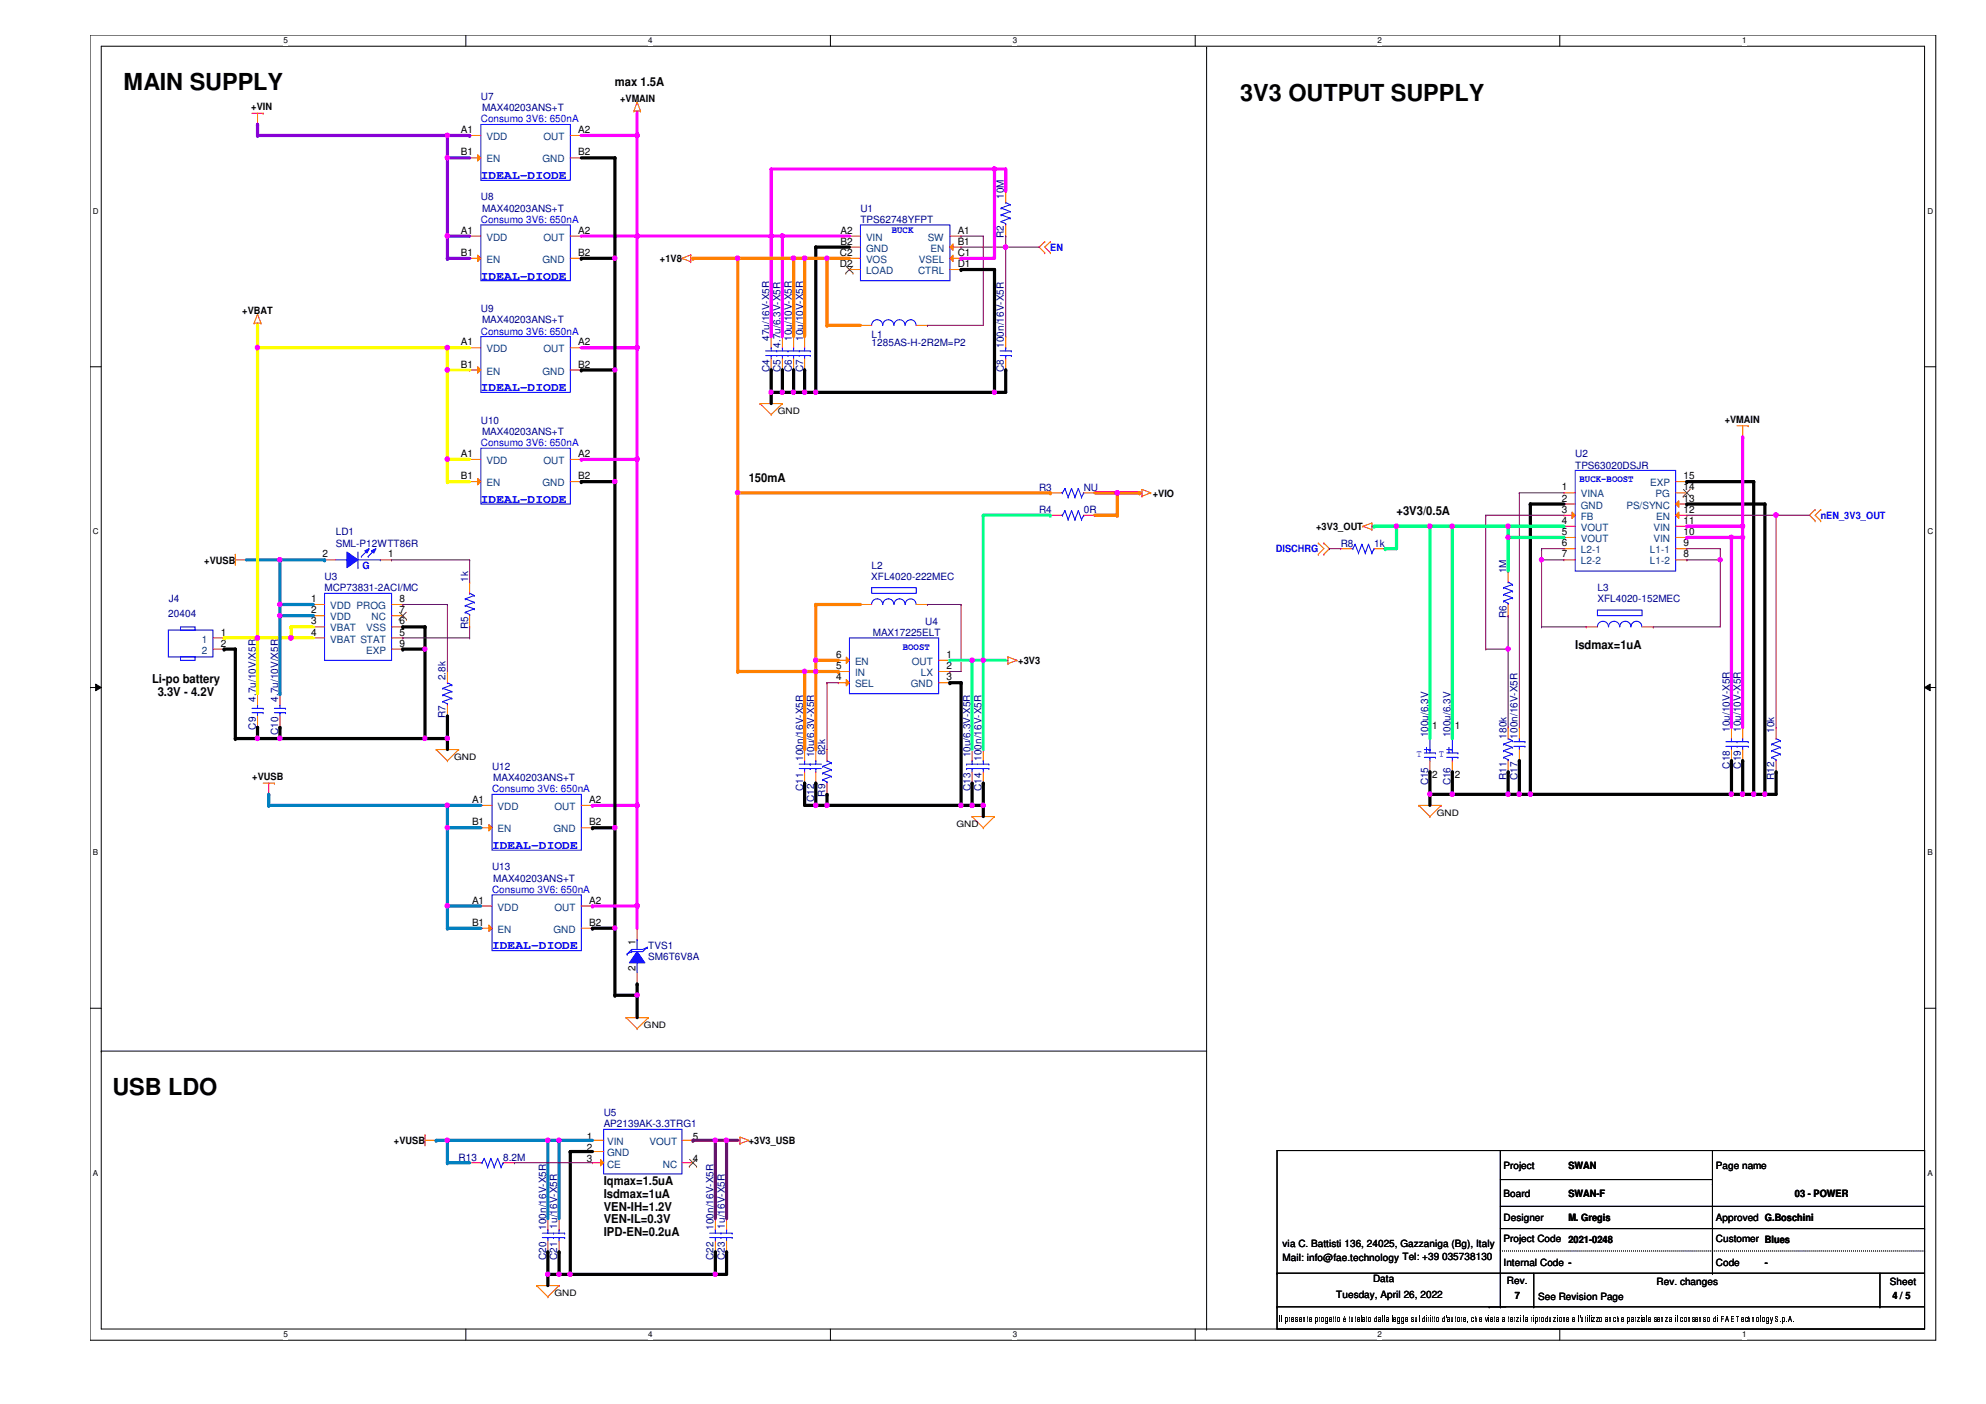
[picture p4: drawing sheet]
<svg xmlns="http://www.w3.org/2000/svg" width="420mm" height="297mm" viewBox="0 0 420 297" stroke-linecap="round" stroke-linejoin="round" font-family="sans-serif">
<defs><g id="words">
<g font-size="5">
<text x="26.2" y="19.1">MAIN SUPPLY</text>
<text x="262.4" y="21.4">3V3 OUTPUT SUPPLY</text>
<text x="23.8" y="231.7">USB LDO</text>
</g>
<g font-size="2.6">
<text x="130.1" y="18.1">max 1.5A</text>
<text x="158.4" y="101.9">150mA</text>
<text x="295.4" y="109.1">+3V3/0.5A</text>
<text x="333.2" y="137.4">Isdmax=1uA</text>
<text x="32.2" y="144.5">Li-po battery</text>
<text x="33.4" y="147.2">3.3V - 4.2V</text>
<text x="127.7" y="250.8">Iqmax=1.5uA</text>
<text x="127.7" y="253.4">Isdmax=1uA</text>
<text x="127.7" y="256.1">VEN-IH=1.2V</text>
<text x="127.7" y="258.8">VEN-IL=0.3V</text>
<text x="127.7" y="261.5">IPD-EN=0.2uA</text>
</g>
<g font-size="2.6" fill="#00f">
<text x="101.7" y="37.9">IDEAL-DIODE</text>
<text x="101.7" y="59.1">IDEAL-DIODE</text>
<text x="101.7" y="82.8">IDEAL-DIODE</text>
<text x="101.7" y="106.4">IDEAL-DIODE</text>
<text x="104.1" y="179.6">IDEAL-DIODE</text>
<text x="104.1" y="200.9">IDEAL-DIODE</text>
</g>
<g font-size="2.1">
<text x="53.2" y="23.3">+VIN</text>
<text x="131.2" y="21.7">+VMAIN</text>
<text x="97.5" y="28.2">A1</text>
<text x="122.3" y="28.2">A2</text>
<text x="97.5" y="32.9">B1</text>
<text x="122.3" y="32.9">B2</text>
<text x="97.5" y="49.4">A1</text>
<text x="122.3" y="49.4">A2</text>
<text x="177.8" y="51.8">B2</text>
<text x="177.8" y="49.4">A2</text>
<text x="202.6" y="49.4">A1</text>
<text x="202.6" y="51.8">B1</text>
<text x="97.5" y="54.1">B1</text>
<text x="122.3" y="54.1">B2</text>
<text x="139.6" y="55.5">+1V8</text>
<text x="177.7" y="56.5">D2</text>
<text x="177.7" y="54.1">C2</text>
<text x="202.6" y="54.1">C1</text>
<text x="202.6" y="56.5">D1</text>
<text x="51.3" y="66.3">+VBAT</text>
<text x="97.5" y="73.1">A1</text>
<text x="97.5" y="77.8">B1</text>
<text x="122.3" y="77.8">B2</text>
<text x="122.3" y="73.1">A2</text>
<text x="364.9" y="89.5">+VMAIN</text>
<text x="97.5" y="96.7">A1</text>
<text x="97.5" y="101.4">B1</text>
<text x="122.3" y="101.4">B2</text>
<text x="122.3" y="96.7">A2</text>
<text x="356.2" y="101.4">15</text>
<text x="243.9" y="105.1">+VIO</text>
<text x="330.4" y="103.8">1</text>
<text x="330.4" y="106.1">2</text>
<text x="356.2" y="106.1">13</text>
<text x="356.2" y="103.8">14</text>
<text x="278.5" y="112.2">+3V3_OUT</text>
<text x="330.4" y="108.5">3</text>
<text x="330.4" y="110.8">4</text>
<text x="330.4" y="113.2">5</text>
<text x="356.2" y="113.2">10</text>
<text x="356.2" y="110.8">11</text>
<text x="356.2" y="108.5">12</text>
<text x="43.2" y="119.3">+VUSB</text>
<text x="68.2" y="117.9">2</text>
<text x="82.1" y="117.9">1</text>
<text x="330.4" y="115.6">6</text>
<text x="330.4" y="117.9">7</text>
<text x="356.2" y="117.9">8</text>
<text x="356.2" y="115.6">9</text>
<text x="65.8" y="127.4">1</text>
<text x="65.8" y="129.8">2</text>
<text x="84.5" y="129.8">7</text>
<text x="84.5" y="127.4">8</text>
<text x="46.7" y="134.5">1</text>
<text x="46.7" y="136.8">2</text>
<text x="65.8" y="132.1">3</text>
<text x="65.8" y="134.5">4</text>
<text x="84.5" y="134.5">5</text>
<text x="84.5" y="132.1">6</text>
<text x="84.5" y="136.8">9</text>
<text x="176.9" y="143.9">4</text>
<text x="176.9" y="141.6">5</text>
<text x="176.9" y="139.2">6</text>
<text x="200.2" y="139.2">1</text>
<text x="200.2" y="141.6">2</text>
<text x="200.2" y="143.9">3</text>
<text x="215.4" y="140.5">+3V3</text>
<text x="303" y="154.1">1</text>
<text x="307.8" y="154.1">1</text>
<text x="53.4" y="165.1">+VUSB</text>
<text x="303" y="164.5">2</text>
<text x="307.8" y="164.5">2</text>
<text x="99.9" y="169.9">A1</text>
<text x="124.6" y="169.9">A2</text>
<text x="99.9" y="174.6">B1</text>
<text x="124.6" y="174.6">B2</text>
<text x="99.9" y="191.2">A1</text>
<text x="124.6" y="191.2">A2</text>
<text x="99.9" y="195.9">B1</text>
<text x="124.6" y="195.9">B2</text>
<text x="134.5" y="199.9" transform="rotate(-90 134.5 199.9)">1</text>
<text x="134.5" y="205.4" transform="rotate(-90 134.5 205.4)">2</text>
<text x="83.4" y="242.1">+VUSB</text>
<text x="124.2" y="241.1">1</text>
<text x="124.2" y="243.5">2</text>
<text x="124.2" y="245.8">3</text>
<text x="146.6" y="245.8">4</text>
<text x="146.6" y="241.1">5</text>
<text x="158.4" y="242.1">+3V3_USB</text>
<text x="318.1" y="247.2">Project</text>
<text x="331.8" y="247.3">SWAN</text>
<text x="363" y="247.2">Page name</text>
<text x="318.1" y="253.2">Board</text>
<text x="331.8" y="253.2">SWAN-F</text>
<text x="379.7" y="253.2">03 - POWER</text>
<text x="271.4" y="263.8">via C. Battisti 136, 24025, Gazzaniga (Bg), Italy</text>
<text x="318.1" y="262.8">Project Code</text>
<text x="318.1" y="258.4">Designer</text>
<text x="331.8" y="262.9">2021-0248</text>
<text x="331.8" y="258.4">M. Gregis</text>
<text x="363" y="258.4">Approved G.Boschini</text>
<text x="363" y="262.8">Customer Blues</text>
<text x="271.4" y="266.8">Mail: info@fae.technology Tel: +39 035738130</text>
<text x="318.1" y="267.8">Internal Code ---</text>
<text x="318.1" y="267.8">Internal Code</text>
<text x="363" y="267.8">Code</text>
<text x="373.4" y="267.8">-</text>
<text x="282.7" y="274.7">Tuesday, April 26, 2022</text>
<text x="290.5" y="271.3">Data</text>
<text x="318.8" y="271.6">Rev.</text>
<text x="320.5" y="274.9">7</text>
<text x="325.4" y="275.1">See Revision Page</text>
<text x="350.5" y="271.8">Rev. changes</text>
<text x="399.8" y="271.8">Sheet</text>
<text x="400.4" y="274.9">4 / 5</text>
</g>
<g font-size="2.1" fill="#000080">
<text x="101.7" y="21.2">U7</text>
<text x="102" y="23.5">MAX40203ANS+T</text>
<text x="101.7" y="42.4">U8</text>
<text x="102" y="44.8">MAX40203ANS+T</text>
<text x="182" y="44.8">U1</text>
<text x="182" y="47.2">TPS62748YFPT</text>
<text x="212.4" y="42.1" transform="rotate(-90 212.4 42.1)">10M</text>
<text x="212.4" y="50.4" transform="rotate(-90 212.4 50.4)">R2</text>
<text x="101.7" y="66">U9</text>
<text x="102" y="68.4">MAX40203ANS+T</text>
<text x="184.4" y="71.5">L1</text>
<text x="162.8" y="72.1" transform="rotate(-90 162.8 72.1)">47u/16V-X5R</text>
<text x="165.1" y="73.6" transform="rotate(-90 165.1 73.6)">4.7u/6.3V-X5R</text>
<text x="167.5" y="72.1" transform="rotate(-90 167.5 72.1)">10u/10V-X5R</text>
<text x="169.9" y="72.1" transform="rotate(-90 169.9 72.1)">10u/10V-X5R</text>
<text x="184.4" y="73.2">1285AS-H-2R2M=P2</text>
<text x="212.4" y="73.6" transform="rotate(-90 212.4 73.6)">100n/16V-X5R</text>
<text x="162.8" y="78.7" transform="rotate(-90 162.8 78.7)">C4</text>
<text x="165.1" y="78.7" transform="rotate(-90 165.1 78.7)">C5</text>
<text x="167.5" y="78.7" transform="rotate(-90 167.5 78.7)">C6</text>
<text x="169.9" y="78.7" transform="rotate(-90 169.9 78.7)">C7</text>
<text x="212.4" y="78.7" transform="rotate(-90 212.4 78.7)">C8</text>
<text x="101.7" y="89.7">U10</text>
<text x="102" y="92">MAX40203ANS+T</text>
<text x="333.2" y="96.8">U2</text>
<text x="333.2" y="99.1">TPS63020DSJR</text>
<text x="219.8" y="103.8">R3</text>
<text x="229.3" y="103.8">NU</text>
<text x="71" y="113.3">LD1</text>
<text x="219.8" y="108.6">R4</text>
<text x="229.3" y="108.6">0R</text>
<text x="71" y="115.7">SML-P12WTT86R</text>
<text x="283.6" y="115.7">R8</text>
<text x="290.7" y="115.7">1k</text>
<text x="68.7" y="122.8">U3</text>
<text x="68.7" y="125.1">MCP73831-2ACI/MC</text>
<text x="99" y="123.1" transform="rotate(-90 99 123.1)">1k</text>
<text x="184.3" y="122.8">XFL4020-222MEC</text>
<text x="184.4" y="120.4">L2</text>
<text x="318.7" y="121.3" transform="rotate(-90 318.7 121.3)">1M</text>
<text x="337.9" y="125.1">L3</text>
<text x="35.6" y="130.6">20404</text>
<text x="35.7" y="127.5">J4</text>
<text x="318.7" y="130.7" transform="rotate(-90 318.7 130.7)">R6</text>
<text x="337.9" y="127.5">XFL4020-152MEC</text>
<text x="99" y="133.1" transform="rotate(-90 99 133.1)">R5</text>
<text x="184.7" y="134.6">MAX17225ELT</text>
<text x="195.7" y="132.2">U4</text>
<text x="94.3" y="143.9" transform="rotate(-90 94.3 143.9)">2.8k</text>
<text x="54.1" y="148.4" transform="rotate(-90 54.1 148.4)">4.7u/10V/X5R</text>
<text x="58.8" y="148.4" transform="rotate(-90 58.8 148.4)">4.7u/10V/X5R</text>
<text x="54.1" y="154.3" transform="rotate(-90 54.1 154.3)">C9</text>
<text x="58.8" y="155.5" transform="rotate(-90 58.8 155.5)">C10</text>
<text x="94.3" y="152" transform="rotate(-90 94.3 152)">R7</text>
<text x="302.1" y="156" transform="rotate(-90 302.1 156)">100u/6.3V</text>
<text x="306.9" y="156" transform="rotate(-90 306.9 156)">100u/6.3V</text>
<text x="365.9" y="154.8" transform="rotate(-90 365.9 154.8)">10u/10V-X5R</text>
<text x="368.3" y="154.8" transform="rotate(-90 368.3 154.8)">10u/10V-X5R</text>
<text x="375.4" y="155.1" transform="rotate(-90 375.4 155.1)">10k</text>
<text x="169.9" y="161" transform="rotate(-90 169.9 161)">100n/16V-X5R</text>
<text x="172.2" y="160.2" transform="rotate(-90 172.2 160.2)">10u/6.3V-X5R</text>
<text x="174.6" y="159.8" transform="rotate(-90 174.6 159.8)">82k</text>
<text x="205.3" y="160.2" transform="rotate(-90 205.3 160.2)">10u/6.3V-X5R</text>
<text x="207.6" y="161" transform="rotate(-90 207.6 161)">100n/16V-X5R</text>
<text x="318.7" y="156.3" transform="rotate(-90 318.7 156.3)">180k</text>
<text x="321.1" y="156.3" transform="rotate(-90 321.1 156.3)">100n/16V-X5R</text>
<text x="104.1" y="162.9">U12</text>
<text x="104.4" y="165.3">MAX40203ANS+T</text>
<text x="169.9" y="167.3" transform="rotate(-90 169.9 167.3)">C11</text>
<text x="205.3" y="167.3" transform="rotate(-90 205.3 167.3)">C13</text>
<text x="207.6" y="167.3" transform="rotate(-90 207.6 167.3)">C14</text>
<text x="302.1" y="166.2" transform="rotate(-90 302.1 166.2)">C15</text>
<text x="306.9" y="166.2" transform="rotate(-90 306.9 166.2)">C16</text>
<text x="318.7" y="165" transform="rotate(-90 318.7 165)">R11</text>
<text x="321.1" y="165" transform="rotate(-90 321.1 165)">C17</text>
<text x="365.9" y="162.6" transform="rotate(-90 365.9 162.6)">C18</text>
<text x="368.3" y="162.6" transform="rotate(-90 368.3 162.6)">C19</text>
<text x="375.4" y="165" transform="rotate(-90 375.4 165)">R12</text>
<text x="172.2" y="169.7" transform="rotate(-90 172.2 169.7)">C12</text>
<text x="174.6" y="168.5" transform="rotate(-90 174.6 168.5)">R9</text>
<text x="104.1" y="184.1">U13</text>
<text x="104.4" y="186.5">MAX40203ANS+T</text>
<text x="137.2" y="200.7">TVS1</text>
<text x="137.2" y="203.1">SM6T6V8A</text>
<text x="127.7" y="236.1">U5</text>
<text x="127.7" y="238.5">AP2139AK-3.3TRG1</text>
<text x="97" y="245.6">R13</text>
<text x="106.5" y="245.6">8.2M</text>
<text x="115.5" y="260.2" transform="rotate(-90 115.5 260.2)">100n/16V-X5R</text>
<text x="117.9" y="259.9" transform="rotate(-90 117.9 259.9)">1u/16V-X5R</text>
<text x="151" y="260.2" transform="rotate(-90 151 260.2)">100n/16V-X5R</text>
<text x="153.3" y="259.9" transform="rotate(-90 153.3 259.9)">1u/16V-X5R</text>
<text x="115.5" y="266.5" transform="rotate(-90 115.5 266.5)">C20</text>
<text x="117.9" y="266.5" transform="rotate(-90 117.9 266.5)">C21</text>
<text x="151" y="266.5" transform="rotate(-90 151 266.5)">C22</text>
<text x="153.3" y="266.5" transform="rotate(-90 153.3 266.5)">C23</text>
</g>
<g font-size="2.1" fill="#00f">
<text x="101.7" y="25.9">Consumo 3V6: 650nA</text>
<text x="101.7" y="47.2">Consumo 3V6: 650nA</text>
<text x="188.7" y="49.3">BUCK</text>
<text x="222.2" y="53.1">EN</text>
<text x="101.7" y="70.8">Consumo 3V6: 650nA</text>
<text x="101.7" y="94.4">Consumo 3V6: 650nA</text>
<text x="334.2" y="102">BUCK-BOOST</text>
<text x="385.2" y="109.8">nEN_3V3_OUT</text>
<text x="269.9" y="116.9">DISCHRG</text>
<text x="76.7" y="120.4">G</text>
<text x="191" y="137.4">BOOST</text>
<text x="299.7" y="160.2">T</text>
<text x="304.4" y="160.2">T</text>
<text x="104.1" y="167.6">Consumo 3V6: 650nA</text>
<text x="104.1" y="188.9">Consumo 3V6: 650nA</text>
</g>
<g font-size="2.1" fill="#004080">
<text x="102.9" y="29.6">VDD</text>
<text x="115" y="29.6">OUT</text>
<text x="102.9" y="34.4">EN</text>
<text x="114.8" y="34.4">GND</text>
<text x="102.9" y="50.9">VDD</text>
<text x="115" y="50.9">OUT</text>
<text x="183.2" y="53.3">GND</text>
<text x="183.2" y="50.9">VIN</text>
<text x="196.3" y="50.9">SW</text>
<text x="196.8" y="53.3">EN</text>
<text x="102.9" y="55.6">EN</text>
<text x="114.8" y="55.6">GND</text>
<text x="183.2" y="58">LOAD</text>
<text x="183.2" y="55.6">VOS</text>
<text x="194.2" y="58">CTRL</text>
<text x="194.4" y="55.6">VSEL</text>
<text x="102.9" y="74.5">VDD</text>
<text x="115" y="74.5">OUT</text>
<text x="102.9" y="79.2">EN</text>
<text x="114.8" y="79.2">GND</text>
<text x="102.9" y="98.2">VDD</text>
<text x="115" y="98.2">OUT</text>
<text x="102.9" y="102.9">EN</text>
<text x="114.8" y="102.9">GND</text>
<text x="334.4" y="105.2">VINA</text>
<text x="334.4" y="107.6">GND</text>
<text x="344.1" y="107.6">PS/SYNC</text>
<text x="349.1" y="102.9">EXP</text>
<text x="350.3" y="105.2">PG</text>
<text x="334.4" y="110">FB</text>
<text x="334.4" y="112.3">VOUT</text>
<text x="349.8" y="112.3">VIN</text>
<text x="350.4" y="110">EN</text>
<text x="334.4" y="114.7">VOUT</text>
<text x="334.4" y="117.1">L2-1</text>
<text x="334.4" y="119.4">L2-2</text>
<text x="349" y="119.4">L1-2</text>
<text x="349" y="117.1">L1-1</text>
<text x="349.8" y="114.7">VIN</text>
<text x="69.8" y="128.9">VDD PROG</text>
<text x="69.8" y="131.2">VDD</text>
<text x="78.6" y="131.2">NC</text>
<text x="42.7" y="135.9">1</text>
<text x="69.8" y="133.6">VBAT</text>
<text x="69.8" y="135.9">VBAT STAT</text>
<text x="77.5" y="133.6">VSS</text>
<text x="42.7" y="138.3">2</text>
<text x="77.5" y="138.3">EXP</text>
<text x="180.9" y="143">IN</text>
<text x="180.9" y="140.7">EN</text>
<text x="192.9" y="140.7">OUT</text>
<text x="194.8" y="143">LX</text>
<text x="180.9" y="145.4">SEL</text>
<text x="192.7" y="145.4">GND</text>
<text x="105.3" y="171.4">VDD</text>
<text x="117.3" y="171.4">OUT</text>
<text x="105.3" y="176.1">EN</text>
<text x="117.1" y="176.1">GND</text>
<text x="105.3" y="192.7">VDD</text>
<text x="105.3" y="197.4">EN</text>
<text x="117.1" y="197.4">GND</text>
<text x="117.3" y="192.7">OUT</text>
<text x="128.4" y="242.3">VIN</text>
<text x="128.4" y="244.6">GND</text>
<text x="137.4" y="242.3">VOUT</text>
<text x="128.4" y="247">CE</text>
<text x="140.3" y="247">NC</text>
</g>
<g font-size="1.9">
<text x="164.5" y="87.5">GND</text>
<text x="96.1" y="160.8">GND</text>
<text x="304" y="172.6">GND</text>
<text x="202.4" y="174.9">GND</text>
<text x="136.2" y="217.5">GND</text>
<text x="117.3" y="274.2">GND</text>
<text x="270.6" y="279.7">Il presente progetto è tutelato dalla legge sul diritto d'autore, che vieta a terzi la riproduzione e l'utilizzo anche parziale senza il consenso di FAE Technology S.p.A.</text>
</g>
<g font-size="1.7">
<text x="60" y="9.2">5</text>
<text x="137.1" y="9.2">4</text>
<text x="214.2" y="9.2">3</text>
<text x="291.4" y="9.2">2</text>
<text x="368.6" y="9.2">1</text>
<text x="19.6" y="45.2">D</text>
<text x="407.8" y="45.2">D</text>
<text x="19.6" y="113">C</text>
<text x="407.8" y="113">C</text>
<text x="19.6" y="180.9">B</text>
<text x="407.8" y="180.9">B</text>
<text x="19.6" y="248.8">A</text>
<text x="407.8" y="248.8">A</text>
<text x="60" y="283">5</text>
<text x="137.1" y="283">4</text>
<text x="214.2" y="283">3</text>
<text x="291.4" y="283">2</text>
<text x="368.6" y="283">1</text>
</g>
</g></defs>
<path d="M19.1 7.4h390.4v276.1h-390.4zM21.4 9.8h385.8v271.4h-385.8z" fill="none" stroke="#000" stroke-width=".21"/>
<g fill="#fff">
<path d="M60 7.7h.9v1.9h-.9z"/>
<path d="M60 281.4h.9v1.9h-.9z"/>
</g>
<path d="M98.6 7.4v2.4M98.6 281.2v2.3" fill="none" stroke="#000" stroke-width=".21"/>
<g fill="#fff">
<path d="M137.1 7.7h.9v1.9h-.9z"/>
<path d="M137.1 281.4h.9v1.9h-.9z"/>
</g>
<path d="M175.7 7.4v2.4M175.7 281.2v2.3" fill="none" stroke="#000" stroke-width=".21"/>
<g fill="#fff">
<path d="M214.2 7.7h1v1.9h-1z"/>
<path d="M214.2 281.4h1v1.9h-1z"/>
</g>
<path d="M252.9 7.4v2.4M252.9 281.2v2.3" fill="none" stroke="#000" stroke-width=".21"/>
<g fill="#fff">
<path d="M291.4 7.7h1v1.9h-1z"/>
<path d="M291.4 281.4h1v1.9h-1z"/>
</g>
<path d="M330 7.4v2.4M330 281.2v2.3" fill="none" stroke="#000" stroke-width=".21"/>
<g fill="#fff">
<path d="M368.6 7.7h.9v1.9h-.9z"/>
<path d="M368.6 281.4h.9v1.9h-.9z"/>
<path d="M19.6 43.7h1.3v1.9h-1.3z"/>
<path d="M407.8 43.7h1.2v1.9h-1.2z"/>
<path d="M19.6 111.5h1.3v1.9h-1.3z"/>
<path d="M407.8 111.5h1.2v1.9h-1.2z"/>
</g>
<path d="M19.1 77.6h2.3M407.2 77.6h2.3" fill="none" stroke="#000" stroke-width=".21"/>
<g fill="#fff">
<path d="M19.6 179.4h1.2v1.9h-1.2z"/>
<path d="M407.8 179.4h1.1v1.9h-1.1z"/>
</g>
<path d="M19.1 145.5h2.3M20.2 144.7l1.2 .8-1.2 .6zM407.2 145.5l1.1-.8v1.4zM407.2 145.5h2.3" fill="none" stroke="#000" stroke-width=".21"/>
<path d="M20.2 144.7l1.2 .8-1.2 .6zM407.2 145.5l1.1-.8v1.4z" fill="#000"/>
<g fill="#fff">
<path d="M19.6 247.2h1.2v1.9h-1.2z"/>
<path d="M407.8 247.2h1.1v1.9h-1.1z"/>
</g>
<g fill="none" stroke="#000" stroke-width=".21">
<path d="M255.3 10h.1M255.3 10v271.4M19.1 213.3h2.3M407.2 213.3h2.3M21.4 222.4h.1M21.4 222.4h233.9M270.2 243.4h137v37.8h-137zM317.4 255.2h89.8M317.4 243.4v33.1M317.4 259.9h89.8M317.4 249.6h44.9M362.3 250.5h.1"/>
<path d="M362.3 249.6h.1M362.3 243.4v26M407.2 255.2h.1M407.2 259.9h.1M270.2 276.5h.1M270.2 269.4h.1M270.2 276.5h137M270.2 269.4h137M315 276.5h.1M317.4 276.5h.1M324.5 276.5h.1M324.5 269.4v7.1"/>
<path d="M362.3 269.4h.1M397.7 276.5h.1M397.7 269.4v7.1"/>
</g>
<g fill="none" stroke="#f00" stroke-width=".21">
<path d="M53.3 24h2.4M54.5 26.3h.1M54.5 24v2.3M55.7 24h.1M134.1 23.5h.1M134.1 23.5h1.4M134.8 24h.1M134.8 21.6h.1M134.8 23.5v.5M134.8 21.6l-.7 1.9M134.8 21.6l.7 1.9M135.5 23.5h.1"/>
<path d="M144.3 54.7h.1M144.3 54.7l1.8 .7M146.1 53.9h.1M146.1 55.4h.1M146.1 53.9v1.5M146.1 54.7h.5M146.1 53.9l-1.8 .8M146.6 54.7h.1M221 51.1h.1M221 53.5h.1M221 51.1l-1.2 1.2 1.2 1.2M222.2 53.5h.1"/>
<path d="M222.2 51.1h.1M222.2 51.1l-1.2 1.2 1.2 1.2M53.8 68.4h.1M53.8 68.4h1.4M54.5 68.8h.1M54.5 66.5h.1M54.5 68.4v.4M54.5 66.5l.7 1.9M54.5 66.5l-.7 1.9M55.2 68.4h.1M160.8 85.4h.1M160.8 85.4h4.7"/>
<path d="M160.8 85.4l2.4 2.3M163.2 87.7h.1M165.5 85.4h.1M165.5 85.4l-2.3 2.3M367.5 90.1h2.4M368.7 92.5h.1M368.7 90.1v2.4M369.9 90.1h.1M49.8 117.3h.1M49.8 118.4h2.3M49.8 117.3v2.3M52.1 118.4h.1"/>
<path d="M241.1 104.3h.1M241.1 104.3h.5M241.6 103.5h.1M241.6 105h.1M241.6 103.5v1.5M241.6 103.5l1.9 .8M243.5 104.3h.1M243.5 104.3l-1.9 .7M278.9 114.9h.1M278.9 117.3h.1M278.9 114.9l1.2 1.2-1.2 1.2M280.1 117.3h.1"/>
<path d="M280.1 114.9h.1M280.1 114.9l1.2 1.2-1.2 1.2M288.3 111.3h.1M288.3 111.3l1.9 .8M290.2 112.1h.1M290.2 110.7h.1M290.2 110.7v1.4M290.2 111.3h.5M290.2 110.7l-1.9 .6M290.7 111.3h.1M384 107.8h.1M384 110.2h.1"/>
<path d="M384 107.8l-1.2 1.2 1.2 1.2M385.2 110.2h.1M385.2 107.8h.1M385.2 107.8l-1.2 1.2 1.2 1.2M212.8 139.7h.1M212.8 139.7h.4M213.2 139h.1M213.2 139v1.4M213.2 139l1.9 .7M215.1 139.7h.1M215.1 139.7l-1.9 .7M92.3 158.6h.1"/>
<path d="M92.3 158.6h4.7M92.3 158.6l2.4 2.4M97 158.6h.1M97 158.6l-2.3 2.4M208 158.6h.1M208 158.6v2.4M213.2 140.4h.1M368.7 153.9h.1M368.7 153.9v2.4M368.7 158.6v2.4M375.8 153.9h.1M375.8 153.9v2.4"/>
<path d="M55.7 165.7h2.3M56.9 168.1h.1M56.9 165.7v2.4M58 165.7h.1M94.7 161h.1M101.7 170.4h.1M101.7 170.4h2.4M123 175.1h2.3M125.3 175.1h.1M205.7 172.8h.1M205.7 172.8h4.7M205.7 172.8l2.3 2.3"/>
<path d="M208 175.1h.1M208 165.7h.1M208 163.3v2.4M210.4 172.8h.1M210.4 172.8l-2.4 2.3M300.1 170.4h.1M300.1 170.4h4.8M300.1 170.4l2.4 2.4M302.5 172.8h.1M304.9 170.4h.1M304.9 170.4l-2.4 2.4M368.7 161h.1"/>
<path d="M375.8 163.3h.1M375.8 161v2.3M132.5 215.3h.1M132.5 215.3h4.7M132.5 215.3l2.3 2.3M134.8 217.6h.1M137.2 215.3h.1M137.2 215.3l-2.4 2.3M89.9 240.1h.1M89.9 241.3h2.4M89.9 240.1v2.3M92.3 241.3h.1"/>
<path d="M151.3 257.8h.1M151.3 257.8v2.4M156.1 241.3h.1M156.1 241.3h.4M156.5 240.6h.1M156.5 242h.1M156.5 240.6v1.4M156.5 240.6l1.9 .7M158.4 241.3h.1M158.4 241.3l-1.9 .7M113.5 272h.1M113.5 272h4.8"/>
<path d="M113.5 272l2.4 2.4M115.9 274.4h.1M118.3 272h.1M118.3 272l-2.4 2.4M151.3 264.9h.1M151.3 262.6v2.3"/>
</g>
<path d="M317.4 264.7h89.8M407.2 264.7h.1" fill="none" stroke="#000" stroke-width=".21" stroke-dasharray="0 .4"/>
<g fill="none" stroke="#00f" stroke-width=".21">
<path d="M367.5 157.9h2.4M367.5 156.9h2.4M368.7 156.3h.1M368.7 157.9h.1M368.7 156.3v.6M368.7 157.9v.7M369.9 157.9h.1M369.9 156.9h.1M374.8 158.8h.1M374.8 157.4h.1M374.8 158.8l1.9 .8M374.8 157.4l1.9 .7"/>
<path d="M375.8 156.3h.1M375.8 156.3l.9 .4M376.7 159.6h.1M376.7 158.1h.1M376.7 156.7h.1M376.7 159.6l-1.9 .6M376.7 158.1l-1.9 .7M376.7 156.7l-1.9 .7M104.1 168.1h18.9v11.8h-18.9zM206.8 162.6h2.4M206.8 161.7h2.4M208 161h.1"/>
<path d="M208 162.6h.1M208 161v.7M208 162.6v.7M209.2 162.6h.1M209.2 161.7h.1M374.8 160.2h.1M374.8 160.2l1 .5M375.8 160.7h.1M375.8 160.7v.3M150.2 261.8h2.3M150.2 260.9h2.3M151.3 260.2h.1"/>
<path d="M151.3 261.8h.1M151.3 260.2v.7M151.3 261.8v.8M152.5 261.8h.1M152.5 260.9h.1"/>
</g>
<path d="M103.4 174.5l.7 .6-.7 .7z" fill="#f00"/>
<path d="M201 50h2.3M203.3 50h.1M101.7 175.1h.1M101.7 175.1h2.4M103.4 174.5l.7 .6-.7 .7zM123 170.4h2.3M125.3 170.4h.1" fill="none" stroke="#f00" stroke-width=".21"/>
<path d="M182 47.6h19v11.8h-19z" fill="none" stroke="#00f" stroke-width=".21"/>
<path d="M201 52.3l.6-.7v1.4z" fill="#f00"/>
<path d="M201 52.3l.6-.7v1.4zM201 52.3h2.3M203.3 52.3h.1" fill="none" stroke="#f00" stroke-width=".21"/>
<path d="M201 54.7l.6-.7v1.3z" fill="#f00"/>
<g fill="none" stroke="#f00" stroke-width=".21">
<path d="M179.7 57h.1M179.7 54.7h.1M179.7 52.3h.1M179.7 50h.1M179.7 54.7h2.3M179.7 57h2.3M179.7 52.3h2.3M179.7 50h2.3M201 54.7l.6-.7v1.3zM201 54.7h2.3M201 57h2.3M203.3 54.7h.1"/>
<path d="M203.3 57h.1M366.3 153.9h.1M366.3 153.9v2.4M366.3 158.6v2.4M366.3 161h.1"/>
</g>
<path d="M178.9 57.8h.1M179 56.3l1.5 1.5M180.4 56.3l-1.5 1.5M180.5 57.8h.1" fill="none" stroke="#804000" stroke-width=".21"/>
<path d="M365.1 157.9h2.4M365.1 156.9h2.4M366.3 156.3h.1M366.3 157.9h.1M366.3 156.3v.6M366.3 157.9v.7M367.5 157.9h.1M367.5 156.9h.1M133.6 201.3h.1M133.6 201.3h2.4" fill="none" stroke="#00f" stroke-width=".21"/>
<path d="M134.8 201.3l1.6 2.4h-3.3z" fill-rule="evenodd" fill="#00f"/>
<g fill="none" stroke="#00f" stroke-width=".21">
<path d="M169.1 75.2h2.3M169.1 74.3h2.3M170.2 73.6h.1M170.2 75.2h.1M170.2 73.6v.7M170.2 75.2v.7M171.4 75.2h.1M171.4 74.3h.1M184.4 68.8a1.19 1.19 0 0 1 1.2-1.2 1.19 1.19 0 0 1 1.2 1.2 1.16 1.16 0 0 1 1.1-1.2 1.16 1.16 0 0 1 1.2 1.2M189.1 68.8a1.16 1.16 0 0 1 1.2-1.2 1.16 1.16 0 0 1 1.2 1.2M191.5 68.8a1.14 1.14 0 0 1 1.2-1.2 1.14 1.14 0 0 1 1.1 1.2M101.7 94.8h18.9v11.8h-18.9z"/>
<path d="M134.8 198.8h.1M134.8 198.8v2.1M132.7 201.8h.1M133.6 200.9h.1M133.6 200.9l-.9 .9M133.6 201.3l-.9 .5M134.8 201.3l1.6 2.4h-3.3zM134.8 203.5h.1M134.8 203.5v2.3M136.9 200.4h.1M136.9 200.4l-.9 .5h-2.4M136.9 200.4l-.9 .9"/>
</g>
<g fill="none" stroke="#f00" stroke-width=".21">
<path d="M170.2 71.2h.1M170.2 78.3h.1M170.2 71.2v2.4M170.2 75.9v2.4M182 68.8h.1M182 68.8h2.4M193.8 68.8h2.4M196.2 68.8h.1M99.4 97.2h.1M99.4 97.2h2.3M120.7 101.9h2.3M123 101.9h.1"/>
<path d="M134.8 196.4h.1M134.8 196.4v2.4M134.8 208.2h.1M134.8 205.8v2.4"/>
</g>
<path d="M101 101.2l.7 .7-.7 .7z" fill="#f00"/>
<g fill="none" stroke="#f00" stroke-width=".21">
<path d="M167.9 71.2h.1M167.9 78.3h.1M167.9 71.2v2.4M167.9 75.9v2.4M212.8 71.2h.1M212.8 78.3h.1M212.8 71.2v2.4M212.8 75.9v2.4M120.7 97.2h2.3M123 97.2h.1M99.4 101.9h.1M99.4 101.9h2.3"/>
<path d="M101 101.2l.7 .7-.7 .7zM283.6 116.1h.1M283.6 116.1h2.4M290.7 116.1h2.4M293.1 116.1h.1M99.4 123.1h.1M99.4 132.6h.1M99.4 123.1v2.4M99.4 130.3v2.3M54.5 146.8h.1M54.5 153.9h.1M54.5 146.8v2.3"/>
<path d="M54.5 151.5v2.4M59.2 146.8h.1M59.2 153.9h.1M59.2 146.8v2.3M59.2 151.5v2.4M94.7 142.1h.1M94.7 151.5h.1M94.7 142.1v2.3M94.7 149.1v2.4M170.2 158.6h.1M170.2 158.6v2.4M170.2 165.7h.1"/>
<path d="M170.2 163.3v2.4M99.4 246h.1M99.4 246h2.3M106.5 246h2.3M108.8 246h.1M115.9 257.8h.1M115.9 257.8v2.4M125.3 241.3h.1M125.3 243.6h.1M125.3 241.3h2.4M125.3 243.6h2.4M115.9 264.9h.1"/>
<path d="M115.9 262.6v2.3"/>
</g>
<g fill="none" stroke="#00f" stroke-width=".21">
<path d="M166.7 75.2h2.4M166.7 74.3h2.4M167.9 73.6h.1M167.9 75.2h.1M167.9 73.6v.7M167.9 75.2v.7M169.1 75.2h.1M169.1 74.3h.1M211.6 75.2h2.4M211.6 74.3h2.4M212.8 73.6h.1M212.8 75.2h.1"/>
<path d="M212.8 73.6v.7M212.8 75.2v.7M214 75.2h.1M214 74.3h.1M286 116.1h.2M286.2 116.1h.1M286.7 115.1h.1M286.7 115.1l-.5 1M286.7 115.1l.7 1.9M287.4 117h.1M288.1 115.1h.1M288.1 115.1l-.7 1.9"/>
<path d="M288.1 115.1l.7 1.9M288.8 117h.1M289.5 115.1h.1M289.5 115.1l-.7 1.9M289.5 115.1l.7 1.9M290.2 117h.1M290.7 116.1h.1M290.7 116.1l-.5 .9M98.4 129.5h.1M98.4 128.1h.1M98.4 126.7h.1M98.4 129.5l1 .5"/>
<path d="M98.4 128.1l1.9 .7M98.4 126.7l1.9 .7M99.4 125.5h.1M99.4 130h.1M99.4 125.5l.9 .5M99.4 130v.3M100.3 128.8h.1M100.3 127.4h.1M100.3 126h.1M100.3 128.8l-1.9 .7M100.3 127.4l-1.9 .7M100.3 126l-1.9 .7"/>
<path d="M53.3 150.8h2.4M53.3 149.9h2.4M54.5 149.1h.1M54.5 150.8h.1M54.5 149.1v.8M54.5 150.8v.7M55.7 150.8h.1M55.7 149.9h.1M58 150.8h2.4M58 149.9h2.4M59.2 149.1h.1M59.2 150.8h.1"/>
<path d="M59.2 149.1v.8M59.2 150.8v.7M60.4 150.8h.1M60.4 149.9h.1M93.7 148.4h.1M93.7 147h.1M93.7 145.6h.1M93.7 148.4l1 .5M93.7 147l1.9 .7M93.7 145.6l1.9 .7M94.7 144.4h.1M94.7 148.9h.1"/>
<path d="M94.7 144.4l.9 .5M94.7 148.9v.2M95.6 147.7h.1M95.6 146.3h.1M95.6 144.9h.1M95.6 147.7l-1.9 .7M95.6 146.3l-1.9 .7M95.6 144.9l-1.9 .7M169.1 162.6h2.3M169.1 161.7h2.3M170.2 161h.1M170.2 162.6h.1"/>
<path d="M170.2 161v.7M170.2 162.6v.7M171.4 162.6h.1M171.4 161.7h.1M127.7 238.9h16.6v9.5h-16.6zM101.7 246h.3M102 246h.1M102.4 245.1h.1M102.4 245.1l-.4 .9M102.4 245.1l.8 1.8M103.2 246.9h.1M103.8 245.1h.1"/>
<path d="M103.8 245.1l-.6 1.8M103.8 245.1l.8 1.8M104.6 246.9h.1M105.3 245.1h.1M105.3 245.1l-.7 1.8M105.3 245.1l.7 1.8M106 246.9h.1M106.5 246h.1M106.5 246l-.5 .9M114.7 261.8h2.4M114.7 260.9h2.4M115.9 260.2h.1"/>
<path d="M115.9 261.8h.1M115.9 260.2v.7M115.9 261.8v.8M117.1 261.8h.1M117.1 260.9h.1"/>
</g>
<path d="M127 245.3l.7 .7-.7 .7z" fill="#f00"/>
<g fill="none" stroke="#f00" stroke-width=".21">
<path d="M99.4 28.7h.1M99.4 28.7h2.3M120.7 33.4h2.3M123 33.4h.1M165.5 71.2h.1M165.5 78.3h.1M165.5 71.2v2.4M165.5 75.9v2.4M125.3 246h.1M125.3 246h2.4M127 245.3l.7 .7-.7 .7zM144.3 246h2.3"/>
<path d="M144.3 241.3h2.3M146.6 246h.1M146.6 241.3h.1"/>
</g>
<path d="M145.8 246.8h.1M145.9 245.3l1.5 1.5M147.3 245.3l-1.5 1.5M147.4 246.8h.1" fill="none" stroke="#804000" stroke-width=".21"/>
<path d="M101.7 26.3h18.9v11.8h-18.9zM164.3 75.2h2.4M164.3 74.3h2.4M165.5 73.6h.1M165.5 75.2h.1M165.5 73.6v.7M165.5 75.2v.7M166.7 75.2h.1M166.7 74.3h.1" fill="none" stroke="#00f" stroke-width=".21"/>
<path d="M101 32.7l.7 .7-.7 .7z" fill="#f00"/>
<g fill="none" stroke="#f00" stroke-width=".21">
<path d="M99.4 33.4h.1M99.4 33.4h2.3M101 32.7l.7 .7-.7 .7zM120.7 28.7h2.3M123 28.7h.1M163.2 71.2h.1M163.2 78.3h.1M163.2 71.2v2.4M163.2 75.9v2.4M222.2 109h.1M222.2 104.3h.1M222.2 109h2.4"/>
<path d="M222.2 104.3h2.4M229.3 109h2.3M229.3 104.3h2.3M231.6 109h.1M231.6 104.3h.1M175 158.6h.1M175 158.6v2.4M302.5 156.3h.1M307.3 156.3h.1M175 168.1h.1M175 165.7v2.4M302.5 163.3h.1"/>
<path d="M302.5 161v2.3M307.3 163.3h.1M307.3 161v2.3M118.3 257.8h.1M118.3 257.8v2.4M153.7 257.8h.1M153.7 257.8v2.4M118.3 264.9h.1M118.3 262.6v2.3M153.7 264.9h.1M153.7 262.6v2.3"/>
</g>
<g fill="none" stroke="#00f" stroke-width=".21">
<path d="M162 75.2h2.3M162 74.3h2.3M163.2 73.6h.1M163.2 75.2h.1M163.2 73.6v.7M163.2 75.2v.7M164.3 75.2h.1M164.3 74.3h.1M71 118.4h2.4M73.4 118.4h.1M75.7 116.8v3.3M75.7 118.4h4.8"/>
<path d="M76.5 117.7h.1M77.9 117.7h.1M77.9 116.3l-1.4 1.4M79.3 116.3l-1.4 1.4M80.5 118.4h.1M224.6 109h.2M224.6 104.3h.2M224.8 109h.1M224.8 104.3h.1M225.3 108h.1M225.3 103.3h.1M225.3 108l-.5 1"/>
<path d="M225.3 108l.7 1.9M225.3 103.3l-.5 1M225.3 103.3l.7 1.9M226 109.9h.1M226 105.2h.1M226.7 108h.1M226.7 103.3h.1M226.7 108l-.7 1.9M226.7 108l.7 1.9M226.7 103.3l-.7 1.9M226.7 103.3l.7 1.9M227.4 109.9h.1"/>
<path d="M227.4 105.2h.1M228.1 108h.1M228.1 103.3h.1M228.1 108l-.7 1.9M228.1 108l.7 1.9M228.1 103.3l-.7 1.9M228.1 103.3l.7 1.9M228.8 109.9h.1M228.8 105.2h.1M229.3 109h.1M229.3 104.3h.1M229.3 109l-.5 .9"/>
<path d="M229.3 104.3l-.5 .9M75.7 120.1h.1M301.3 159.3h2.4M301.3 158.6h1M301.8 159.1h.1M301.8 158.1v1M302.3 158.6h.1M302.5 158.6h.1M302.5 156.3v3M303.7 159.3h.1M306.1 159.3h2.3M306.1 158.6h.9"/>
<path d="M306.5 159.1h.1M306.5 158.1v1M307 158.6h.1M307.3 158.6h.1M307.3 156.3v3M308.4 159.3h.1M174 165h.1M174 163.6h.1M174 162.1h.1M174 165l1 .4M174 163.6l1.9 .7M174 162.1l1.9 .8"/>
<path d="M175 161h.1M175 165.4h.1M175 161l.9 .4M175 165.4v.3M175.9 164.3h.1M175.9 162.9h.1M175.9 161.4h.1M175.9 164.3l-1.9 .7M175.9 162.9l-1.9 .7M175.9 161.4l-1.9 .7M301.3 160.2h2.4M302.5 160.2h.1"/>
<path d="M302.5 160.2v.8M303.7 160.2h.1M306.1 160.2h2.3M307.3 160.2h.1M307.3 160.2v.8M308.4 160.2h.1M117.1 261.8h2.4M117.1 260.9h2.4M118.3 260.2h.1M118.3 261.8h.1M118.3 260.2v.7M118.3 261.8v.8"/>
<path d="M119.5 261.8h.1M119.5 260.9h.1M152.5 261.8h2.4M152.5 260.9h2.4M153.7 260.2h.1M153.7 261.8h.1M153.7 260.2v.7M153.7 261.8v.8M154.9 261.8h.1M154.9 260.9h.1"/>
</g>
<path d="M73.4 116.8l2.3 1.6-2.3 1.7z" fill-rule="evenodd" fill="#00f"/>
<path d="M73.4 116.8l2.3 1.6-2.3 1.7z" fill="none" stroke="#00f" stroke-width=".21"/>
<path d="M77.2 116.5l.9-.4-.5 .9z" fill-rule="evenodd" fill="#00f"/>
<path d="M77.2 116.5l.9-.4-.5 .9z" fill="none" stroke="#00f" stroke-width=".21"/>
<path d="M78.6 116.5l.9-.4-.4 .9z" fill-rule="evenodd" fill="#00f"/>
<path d="M101.7 71.2h18.9v11.8h-18.9zM78.6 116.5l.9-.4-.4 .9zM171.4 162.6h.1M171.4 161.7h.1M171.4 162.6h2.4M171.4 161.7h2.4M172.6 161h.1M172.6 162.6h.1M172.6 161v.7M172.6 162.6v.7" fill="none" stroke="#00f" stroke-width=".21"/>
<path d="M99.4 73.6h.1M99.4 73.6h2.3M120.7 78.3h2.3M123 78.3h.1M68.7 118.4h.1M68.7 118.4h2.3M80.5 118.4h2.3M82.8 118.4h.1M172.6 158.6h.1M172.6 158.6v2.4M172.6 165.7h.1M172.6 163.3v2.4" fill="none" stroke="#f00" stroke-width=".21"/>
<path d="M101 77.6l.7 .7-.7 .7z" fill="#f00"/>
<g fill="none" stroke="#f00" stroke-width=".21">
<path d="M99.4 50h.1M99.4 50h2.3M120.7 54.7h2.3M123 54.7h.1M99.4 78.3h.1M99.4 78.3h2.3M101 77.6l.7 .7-.7 .7zM120.7 73.6h2.3M123 73.6h.1M45 135h2.4M45 137.3h2.4M47.4 135h.1"/>
<path d="M47.4 137.3h.1"/>
</g>
<path d="M101.7 47.6h18.9v11.8h-18.9zM35.6 133.3h9.4v5.7h-9.4zM38.2 132.6h3.1v.7h-3.1zM38.2 139h3.1v.7h-3.1z" fill="none" stroke="#00f" stroke-width=".21"/>
<path d="M101 54l.7 .7-.7 .6z" fill="#f00"/>
<g fill="none" stroke="#f00" stroke-width=".21">
<path d="M99.4 54.7h.1M99.4 54.7h2.3M101 54l.7 .7-.7 .6zM120.7 50h2.3M123 50h.1M198.6 139.7h2.4M201 139.7h.1M198.6 142.1h2.4M198.6 144.4h2.4M201 142.1h.1M201 144.4h.1M205.7 158.6h.1"/>
<path d="M205.7 158.6v2.4M321.4 153.9h.1M321.4 153.9v2.4M321.4 158.6v2.4M205.7 165.7h.1M205.7 163.3v2.4M321.4 161h.1"/>
</g>
<g fill="none" stroke="#00f" stroke-width=".21">
<path d="M179.7 135h18.9v11.8h-18.9zM320.3 157.9h2.3M320.3 156.9h2.3M321.4 156.3h.1M321.4 157.9h.1M321.4 156.3v.6M321.4 157.9v.7M322.6 157.9h.1M322.6 156.9h.1M204.5 162.6h.1M204.5 161.7h.1M204.5 162.6h2.3"/>
<path d="M204.5 161.7h2.3M205.7 161h.1M205.7 162.6h.1M205.7 161v.7M205.7 162.6v.7"/>
</g>
<path d="M179 143.8l.7 .6-.7 .7z" fill="#f00"/>
<path d="M177.3 144.4h.1M177.3 142.1h.1M177.3 144.4h2.4M177.3 142.1h2.4M179 143.8l.7 .6-.7 .7z" fill="none" stroke="#f00" stroke-width=".21"/>
<path d="M179 139l.7 .7-.7 .7z" fill="#f00"/>
<g fill="none" stroke="#f00" stroke-width=".21">
<path d="M212.8 40.5h.1M212.8 50h.1M212.8 40.5v2.3M212.8 47.6v2.4M330.9 104.3h.1M330.9 106.6h.1M330.9 104.3h2.3M330.9 106.6h2.3M177.3 139.7h.1M177.3 139.7h2.4M179 139l.7 .7-.7 .7zM319.1 120.8h.1"/>
<path d="M319.1 130.3h.1M319.1 120.8v2.3M319.1 127.9v2.4M335.6 132.6h.1M335.6 132.6h2.3M347.4 132.6h2.4M349.8 132.6h.1"/>
</g>
<g fill="none" stroke="#00f" stroke-width=".21">
<path d="M211.8 46.9h.1M211.8 45.5h.1M211.8 44h.1M211.8 46.9l1 .4M211.8 45.5l1.9 .6M211.8 44l1.9 .7M212.8 42.8h.1M212.8 47.3h.1M212.8 42.8l.9 .5M212.8 47.3v.3M213.7 46.1h.1M213.7 44.7h.1"/>
<path d="M213.7 43.3h.1M213.7 46.1l-1.9 .8M213.7 44.7l-1.9 .8M213.7 43.3l-1.9 .7M333.2 99.5h21.3v21.3h-21.3zM318.1 127.2h.1M318.1 125.8h.1M318.1 124.3h.1M318.1 127.2l1 .4M318.1 125.8l1.9 .7M318.1 124.3l1.9 .8M319.1 123.1h.1"/>
<path d="M319.1 127.6h.1M319.1 123.1l.9 .6M319.1 127.6v.3M320 126.5h.1M320 125.1h.1M320 123.7h.1M320 126.5l-1.9 .7M320 125.1l-1.9 .7M320 123.7l-1.9 .6M337.9 129.1h9.5v1.2h-9.5zM337.9 132.6a1.16 1.16 0 0 1 1.2-1.2 1.16 1.16 0 0 1 1.2 1.2 1.19 1.19 0 0 1 1.2-1.2 1.19 1.19 0 0 1 1.1 1.2M342.7 132.6a1.16 1.16 0 0 1 1.2-1.2 1.16 1.16 0 0 1 1.1 1.2"/>
<path d="M345.1 132.6a1.14 1.14 0 0 1 1.1-1.2 1.14 1.14 0 0 1 1.1 1.2"/>
</g>
<path d="M332.6 108.3l.6 .7-.6 .7z" fill="#f00"/>
<g fill="none" stroke="#f00" stroke-width=".21">
<path d="M330.9 109h.1M330.9 111.3h.1M330.9 113.7h.1M330.9 116.1h.1M330.9 118.4h.1M330.9 109h2.3M330.9 111.3h2.3M330.9 113.7h2.3M330.9 116.1h2.3M330.9 118.4h2.3M332.6 108.3l.6 .7-.6 .7zM354.5 111.3h2.4"/>
<path d="M354.5 113.7h2.4M354.5 116.1h2.4M354.5 118.4h2.4M356.9 118.4h.1M356.9 116.1h.1M356.9 113.7h.1M356.9 111.3h.1"/>
</g>
<path d="M354.5 109l.7-.7v1.4z" fill="#f00"/>
<path d="M354.5 109l.7-.7v1.4zM354.5 109h2.4M356.9 109h.1" fill="none" stroke="#f00" stroke-width=".21"/>
<path d="M354.5 106.6l.7-.6v1.3z" fill="#f00"/>
<g fill="none" stroke="#f00" stroke-width=".21">
<path d="M354.5 106.6l.7-.6v1.3zM354.5 106.6h2.4M354.5 104.3h2.4M354.5 101.9h2.4M356.9 106.6h.1M356.9 104.3h.1M356.9 101.9h.1M66.3 127.9h.1M66.3 130.3h.1M66.3 132.6h.1M66.3 135h.1M66.3 127.9h2.4"/>
<path d="M66.3 130.3h2.4M66.3 132.6h2.4M66.3 135h2.4M82.8 127.9h2.4M82.8 130.3h2.4M82.8 132.6h2.4M82.8 135h2.4M82.8 137.3h2.4M85.2 135h.1M85.2 132.6h.1M85.2 130.3h.1M85.2 127.9h.1"/>
<path d="M85.2 137.3h.1M182 127.9h.1M182 127.9h2.4M193.8 127.9h2.4M196.2 127.9h.1M101.7 191.7h.1M101.7 191.7h2.4M123 196.4h2.3M125.3 196.4h.1"/>
</g>
<path d="M356.1 105h.1M356.2 103.5l1.4 1.5M357.6 103.5l-1.5 1.5M357.6 105h.1M84.5 131h.1M84.5 129.5l1.5 1.5M85.9 129.5l-1.4 1.5M86 131h.1" fill="none" stroke="#804000" stroke-width=".21"/>
<path d="M68.7 125.5h14.1v14.2h-14.1zM184.4 124.3h9.4v1.2h-9.4zM184.4 127.9a1.19 1.19 0 0 1 1.2-1.2 1.19 1.19 0 0 1 1.2 1.2 1.16 1.16 0 0 1 1.1-1.2 1.16 1.16 0 0 1 1.2 1.2M189.1 127.9a1.16 1.16 0 0 1 1.2-1.2 1.16 1.16 0 0 1 1.2 1.2M191.5 127.9a1.14 1.14 0 0 1 1.2-1.2 1.14 1.14 0 0 1 1.1 1.2M104.1 189.3h18.9v11.8h-18.9z" fill="none" stroke="#00f" stroke-width=".21"/>
<path d="M103.4 195.7l.7 .7-.7 .7z" fill="#f00"/>
<path d="M319.1 153.9h.1M319.1 153.9v2.4M319.1 163.3h.1M319.1 161v2.3M101.7 196.4h.1M101.7 196.4h2.4M103.4 195.7l.7 .7-.7 .7zM123 191.7h2.3M125.3 191.7h.1" fill="none" stroke="#f00" stroke-width=".21"/>
<g fill="none" stroke="#00f" stroke-width=".21">
<path d="M318.1 158.8h.1M318.1 157.4h.1M318.1 158.8l1.9 .8M318.1 157.4l1.9 .7M319.1 156.3h.1M319.1 156.3l.9 .4M320 159.6h.1M320 158.1h.1M320 156.7h.1M320 159.6l-1.9 .6M320 158.1l-1.9 .7M320 156.7l-1.9 .7"/>
<path d="M318.1 160.2h.1M318.1 160.2l1 .5M319.1 160.7h.1M319.1 160.7v.3"/>
</g>
<path d="M134.8 24v4.7" fill="none" stroke="#f0f" stroke-width=".68"/>
<circle cx="134.8" cy="28.7" r=".34" fill="#f0f"/>
<path d="M54.5 28.7h40.2" fill="none" stroke="#8000ff" stroke-width=".68"/>
<circle cx="54.5" cy="28.7" r=".34" fill="#8000ff"/>
<circle cx="94.6" cy="28.7" r=".46" fill="#f0f"/>
<circle cx="94.6" cy="28.7" r=".46" fill="none" stroke="#f0f" stroke-width=".21"/>
<path d="M123 50h11.8" fill="none" stroke="#f0f" stroke-width=".68"/>
<circle cx="134.8" cy="50" r=".34" fill="#f0f"/>
<path d="M163.2 35.8v14.2" fill="none" stroke="#f0f" stroke-width=".68"/>
<circle cx="163.2" cy="35.8" r=".34" fill="#f0f"/>
<circle cx="163.1" cy="49.9" r=".46" fill="#f0f"/>
<circle cx="163.1" cy="49.9" r=".46" fill="none" stroke="#f0f" stroke-width=".21"/>
<path d="M163.2 35.8h47.2" fill="none" stroke="#f0f" stroke-width=".68"/>
<circle cx="163.2" cy="35.8" r=".34" fill="#f0f"/>
<circle cx="210.4" cy="35.7" r=".45" fill="#f0f"/>
<circle cx="210.4" cy="35.7" r=".45" fill="none" stroke="#f0f" stroke-width=".21"/>
<path d="M210.4 35.8h2.4" fill="none" stroke="#f0f" stroke-width=".68"/>
<circle cx="210.4" cy="35.8" r=".34" fill="#f0f"/>
<path d="M212.8 35.8v4.7" fill="none" stroke="#f0f" stroke-width=".68"/>
<circle cx="212.8" cy="35.8" r=".34" fill="#f0f"/>
<path d="M196.2 127.9h.1M196.2 127.9h7.1M203.3 127.9h.1M203.3 127.9v14.2" fill="none" stroke="#800040" stroke-width=".21"/>
<path d="M172.6 127.9h9.4" fill="none" stroke="#ff8000" stroke-width=".68"/>
<circle cx="172.6" cy="127.9" r=".34" fill="#ff8000"/>
<path d="M172.6 127.9v11.8" fill="none" stroke="#ff8000" stroke-width=".68"/>
<circle cx="172.6" cy="127.9" r=".34" fill="#ff8000"/>
<circle cx="172.6" cy="139.7" r=".45" fill="#f0f"/>
<circle cx="172.6" cy="139.7" r=".45" fill="none" stroke="#f0f" stroke-width=".21"/>
<path d="M212.8 50h.1M212.8 50v2.3" fill="none" stroke="#800040" stroke-width=".21"/>
<path d="M54.5 68.8v4.8" fill="none" stroke="#ff0" stroke-width=".68"/>
<circle cx="54.5" cy="73.6" r=".34" fill="#ff0"/>
<path d="M123 73.6h11.8" fill="none" stroke="#f0f" stroke-width=".68"/>
<circle cx="134.8" cy="73.6" r=".34" fill="#f0f"/>
<path d="M134.8 50h28.4" fill="none" stroke="#f0f" stroke-width=".68"/>
<circle cx="134.8" cy="50" r=".34" fill="#f0f"/>
<path d="M134.8 73.6v23.6" fill="none" stroke="#f0f" stroke-width=".68"/>
<circle cx="134.8" cy="97.2" r=".34" fill="#f0f"/>
<circle cx="134.8" cy="73.5" r=".47" fill="#f0f"/>
<circle cx="134.8" cy="73.5" r=".47" fill="none" stroke="#f0f" stroke-width=".21"/>
<path d="M163.2 50v21.2" fill="none" stroke="#f0f" stroke-width=".68"/>
<circle cx="163.2" cy="50" r=".34" fill="#f0f"/>
<path d="M163.2 50h2.3" fill="none" stroke="#f0f" stroke-width=".68"/>
<circle cx="163.2" cy="50" r=".34" fill="#f0f"/>
<path d="M165.5 50h14.2" fill="none" stroke="#f0f" stroke-width=".68"/>
<circle cx="165.5" cy="50" r=".34" fill="#f0f"/>
<circle cx="165.5" cy="49.9" r=".46" fill="#f0f"/>
<circle cx="165.5" cy="49.9" r=".46" fill="none" stroke="#f0f" stroke-width=".21"/>
<path d="M165.5 50v21.2" fill="none" stroke="#f0f" stroke-width=".68"/>
<circle cx="165.5" cy="50" r=".34" fill="#f0f"/>
<path d="M203.3 50h.1M203.3 50h4.7M208 50h.1M208 50v18.8" fill="none" stroke="#800040" stroke-width=".21"/>
<path d="M179.7 52.3h-7.1v30.7" fill="none" stroke="#000" stroke-width=".68"/>
<circle cx="172.6" cy="52.3" r=".34" fill="#000"/>
<circle cx="172.6" cy="83" r=".45" fill="#f0f"/>
<circle cx="172.6" cy="83" r=".45" fill="none" stroke="#f0f" stroke-width=".21"/>
<path d="M203.3 52.3h.1M203.3 52.3h16.5M212.8 52.3h.1" fill="none" stroke="#800040" stroke-width=".21"/>
<circle cx="212.7" cy="52.3" r=".46" fill="#f0f"/>
<circle cx="212.7" cy="52.3" r=".46" fill="none" stroke="#f0f" stroke-width=".21"/>
<path d="M212.8 52.3h.1M212.8 52.3v18.9" fill="none" stroke="#800040" stroke-width=".21"/>
<path d="M208 139.7h4.8" fill="none" stroke="#0ff" stroke-width=".68"/>
<circle cx="208" cy="139.7" r=".34" fill="#0ff"/>
<path d="M205.7 139.7h2.3" fill="none" stroke="#0ff" stroke-width=".68"/>
<circle cx="205.7" cy="139.7" r=".34" fill="#0ff"/>
<path d="M208 139.7v18.9" fill="none" stroke="#0ff" stroke-width=".68"/>
<circle cx="208" cy="139.7" r=".34" fill="#0ff"/>
<circle cx="208" cy="139.7" r=".45" fill="#f0f"/>
<circle cx="208" cy="139.7" r=".45" fill="none" stroke="#f0f" stroke-width=".21"/>
<path d="M205.7 139.7v18.9" fill="none" stroke="#0ff" stroke-width=".68"/>
<circle cx="205.7" cy="139.7" r=".34" fill="#0ff"/>
<circle cx="205.7" cy="139.7" r=".46" fill="#f0f"/>
<circle cx="205.7" cy="139.7" r=".46" fill="none" stroke="#f0f" stroke-width=".21"/>
<path d="M201 139.7h4.7" fill="none" stroke="#0ff" stroke-width=".68"/>
<circle cx="201" cy="139.7" r=".34" fill="#0ff"/>
<path d="M172.6 139.7h4.7" fill="none" stroke="#ff8000" stroke-width=".68"/>
<circle cx="172.6" cy="139.7" r=".34" fill="#ff8000"/>
<path d="M172.6 139.7v2.4" fill="none" stroke="#ff8000" stroke-width=".68"/>
<circle cx="172.6" cy="139.7" r=".34" fill="#ff8000"/>
<path d="M146.6 54.7h9.5" fill="none" stroke="#ff8000" stroke-width=".68"/>
<circle cx="146.6" cy="54.7" r=".34" fill="#ff8000"/>
<path d="M167.9 54.7v16.5" fill="none" stroke="#ff8000" stroke-width=".68"/>
<circle cx="167.9" cy="54.7" r=".34" fill="#ff8000"/>
<path d="M167.9 54.7h2.3" fill="none" stroke="#ff8000" stroke-width=".68"/>
<circle cx="167.9" cy="54.7" r=".34" fill="#ff8000"/>
<path d="M170.2 54.7h4.8" fill="none" stroke="#ff8000" stroke-width=".68"/>
<circle cx="170.2" cy="54.7" r=".34" fill="#ff8000"/>
<path d="M170.2 54.7v16.5" fill="none" stroke="#ff8000" stroke-width=".68"/>
<circle cx="170.2" cy="54.7" r=".34" fill="#ff8000"/>
<circle cx="170.2" cy="54.6" r=".46" fill="#f0f"/>
<circle cx="170.2" cy="54.6" r=".46" fill="none" stroke="#f0f" stroke-width=".21"/>
<path d="M175 54.7v14.1" fill="none" stroke="#ff8000" stroke-width=".68"/>
<circle cx="175" cy="54.7" r=".34" fill="#ff8000"/>
<circle cx="174.9" cy="54.6" r=".45" fill="#f0f"/>
<circle cx="174.9" cy="54.6" r=".45" fill="none" stroke="#f0f" stroke-width=".21"/>
<path d="M175 54.7h4.7" fill="none" stroke="#ff8000" stroke-width=".68"/>
<circle cx="175" cy="54.7" r=".34" fill="#ff8000"/>
<path d="M203.3 54.7h7.1" fill="none" stroke="#f0f" stroke-width=".68"/>
<circle cx="203.3" cy="54.7" r=".34" fill="#f0f"/>
<path d="M201 142.1h.1M201 142.1h2.3" fill="none" stroke="#800040" stroke-width=".21"/>
<path d="M170.2 142.1h2.4" fill="none" stroke="#ff8000" stroke-width=".68"/>
<circle cx="172.6" cy="142.1" r=".34" fill="#ff8000"/>
<path d="M172.6 142.1v16.5" fill="none" stroke="#ff8000" stroke-width=".68"/>
<circle cx="172.6" cy="142.1" r=".34" fill="#ff8000"/>
<circle cx="172.6" cy="142" r=".45" fill="#f0f"/>
<circle cx="172.6" cy="142" r=".45" fill="none" stroke="#f0f" stroke-width=".21"/>
<path d="M156.1 142.1h14.1" fill="none" stroke="#ff8000" stroke-width=".68"/>
<circle cx="156.1" cy="142.1" r=".34" fill="#ff8000"/>
<path d="M170.2 142.1v16.5" fill="none" stroke="#ff8000" stroke-width=".68"/>
<circle cx="170.2" cy="142.1" r=".34" fill="#ff8000"/>
<circle cx="170.2" cy="142" r=".46" fill="#f0f"/>
<circle cx="170.2" cy="142" r=".46" fill="none" stroke="#f0f" stroke-width=".21"/>
<path d="M203.3 57h7.1v26" fill="none" stroke="#000" stroke-width=".68"/>
<g fill="#000">
<circle cx="203.3" cy="57" r=".34"/>
<circle cx="210.4" cy="57" r=".34"/>
</g>
<circle cx="210.4" cy="83" r=".45" fill="#f0f"/>
<circle cx="210.4" cy="83" r=".45" fill="none" stroke="#f0f" stroke-width=".21"/>
<path d="M203.3 144.4v26" fill="none" stroke="#000" stroke-width=".68"/>
<circle cx="203.3" cy="144.4" r=".34" fill="#000"/>
<circle cx="203.3" cy="170.4" r=".47" fill="#f0f"/>
<circle cx="203.3" cy="170.4" r=".47" fill="none" stroke="#f0f" stroke-width=".21"/>
<path d="M201 144.4h2.3" fill="none" stroke="#000" stroke-width=".68"/>
<circle cx="201" cy="144.4" r=".34" fill="#000"/>
<path d="M175 144.4h.1M175 144.4h2.3M175 144.4v14.2" fill="none" stroke="#800040" stroke-width=".21"/>
<path d="M175 68.8h7" fill="none" stroke="#ff8000" stroke-width=".68"/>
<circle cx="175" cy="68.8" r=".34" fill="#ff8000"/>
<path d="M196.2 68.8h.1M196.2 68.8h11.8" fill="none" stroke="#800040" stroke-width=".21"/>
<path d="M205.7 165.7v4.7M208 165.7v4.7" fill="none" stroke="#000" stroke-width=".68"/>
<g fill="#000">
<circle cx="205.7" cy="165.7" r=".34"/>
<circle cx="208" cy="165.7" r=".34"/>
</g>
<circle cx="205.6" cy="170.4" r=".47" fill="#f0f"/>
<circle cx="205.6" cy="170.4" r=".47" fill="none" stroke="#f0f" stroke-width=".21"/>
<path d="M163.2 78.3v4.7M170.2 165.7v4.7M172.6 165.7v4.7" fill="none" stroke="#000" stroke-width=".68"/>
<g fill="#000">
<circle cx="163.2" cy="78.3" r=".34"/>
<circle cx="170.2" cy="165.7" r=".34"/>
<circle cx="172.6" cy="165.7" r=".34"/>
</g>
<circle cx="163.1" cy="83" r=".45" fill="#f0f"/>
<circle cx="163.1" cy="83" r=".45" fill="none" stroke="#f0f" stroke-width=".21"/>
<path d="M165.5 78.3v4.7" fill="none" stroke="#000" stroke-width=".68"/>
<circle cx="165.5" cy="78.3" r=".34" fill="#000"/>
<circle cx="165.5" cy="83" r=".45" fill="#f0f"/>
<circle cx="165.5" cy="83" r=".45" fill="none" stroke="#f0f" stroke-width=".21"/>
<path d="M167.9 78.3v4.7" fill="none" stroke="#000" stroke-width=".68"/>
<circle cx="167.9" cy="78.3" r=".34" fill="#000"/>
<circle cx="167.9" cy="83" r=".46" fill="#f0f"/>
<circle cx="167.9" cy="83" r=".46" fill="none" stroke="#f0f" stroke-width=".21"/>
<path d="M170.2 78.3v4.7" fill="none" stroke="#000" stroke-width=".68"/>
<circle cx="170.2" cy="78.3" r=".34" fill="#000"/>
<circle cx="170.2" cy="83" r=".46" fill="#f0f"/>
<circle cx="170.2" cy="83" r=".46" fill="none" stroke="#f0f" stroke-width=".21"/>
<path d="M212.8 78.3v4.7h-49.6v2.4M175 168.1v2.3M205.7 170.4h2.3" fill="none" stroke="#000" stroke-width=".68"/>
<g fill="#000">
<circle cx="212.8" cy="78.3" r=".34"/>
<circle cx="163.2" cy="83" r=".34"/>
<circle cx="165.5" cy="83" r=".34"/>
<circle cx="167.9" cy="83" r=".34"/>
<circle cx="170.2" cy="83" r=".34"/>
<circle cx="172.6" cy="83" r=".34"/>
<circle cx="210.4" cy="83" r=".34"/>
<circle cx="175" cy="168.1" r=".34"/>
<circle cx="205.7" cy="170.4" r=".34"/>
</g>
<circle cx="208" cy="170.4" r=".46" fill="#f0f"/>
<circle cx="208" cy="170.4" r=".46" fill="none" stroke="#f0f" stroke-width=".21"/>
<path d="M175 170.4h30.7M208 170.4v2.4" fill="none" stroke="#000" stroke-width=".68"/>
<g fill="#000">
<circle cx="175" cy="170.4" r=".34"/>
<circle cx="203.3" cy="170.4" r=".34"/>
<circle cx="208" cy="170.4" r=".34"/>
</g>
<circle cx="174.9" cy="170.4" r=".46" fill="#f0f"/>
<circle cx="174.9" cy="170.4" r=".46" fill="none" stroke="#f0f" stroke-width=".21"/>
<path d="M172.6 170.4h2.4" fill="none" stroke="#000" stroke-width=".68"/>
<circle cx="172.6" cy="170.4" r=".34" fill="#000"/>
<circle cx="172.6" cy="170.4" r=".46" fill="#f0f"/>
<circle cx="172.6" cy="170.4" r=".46" fill="none" stroke="#f0f" stroke-width=".21"/>
<path d="M89.9 137.3v19M170.2 170.4h2.4" fill="none" stroke="#000" stroke-width=".68"/>
<g fill="#000">
<circle cx="89.9" cy="137.3" r=".34"/>
<circle cx="172.6" cy="170.4" r=".34"/>
</g>
<circle cx="89.9" cy="156.2" r=".46" fill="#f0f"/>
<circle cx="89.9" cy="156.2" r=".46" fill="none" stroke="#f0f" stroke-width=".21"/>
<circle cx="89.9" cy="137.3" r=".45" fill="#f0f"/>
<circle cx="89.9" cy="137.3" r=".45" fill="none" stroke="#f0f" stroke-width=".21"/>
<path d="M49.8 156.3h4.7" fill="none" stroke="#000" stroke-width=".68"/>
<circle cx="49.8" cy="156.3" r=".34" fill="#000"/>
<path d="M56.9 170.4h37.8" fill="none" stroke="#0080c0" stroke-width=".68"/>
<circle cx="56.9" cy="170.4" r=".34" fill="#0080c0"/>
<circle cx="94.6" cy="170.4" r=".46" fill="#f0f"/>
<circle cx="94.6" cy="170.4" r=".46" fill="none" stroke="#f0f" stroke-width=".21"/>
<path d="M125.3 170.4h9.5" fill="none" stroke="#f0f" stroke-width=".68"/>
<circle cx="125.3" cy="170.4" r=".34" fill="#f0f"/>
<path d="M134.8 170.4v21.3" fill="none" stroke="#f0f" stroke-width=".68"/>
<circle cx="134.8" cy="191.7" r=".34" fill="#f0f"/>
<circle cx="134.8" cy="191.6" r=".47" fill="#f0f"/>
<circle cx="134.8" cy="191.6" r=".47" fill="none" stroke="#f0f" stroke-width=".21"/>
<path d="M356.9 101.9h14.1v66.2M134.8 208.2v2.4" fill="none" stroke="#000" stroke-width=".68"/>
<g fill="#000">
<circle cx="356.9" cy="101.9" r=".34"/>
<circle cx="371" cy="101.9" r=".34"/>
<circle cx="134.8" cy="208.2" r=".34"/>
</g>
<circle cx="371" cy="168" r=".47" fill="#f0f"/>
<circle cx="371" cy="168" r=".47" fill="none" stroke="#f0f" stroke-width=".21"/>
<path d="M321.4 104.3h.1M321.4 104.3h9.5M321.4 104.3v49.6" fill="none" stroke="#800040" stroke-width=".21"/>
<path d="M330.9 106.6h-7.1v61.5" fill="none" stroke="#000" stroke-width=".68"/>
<circle cx="323.8" cy="106.6" r=".34" fill="#000"/>
<circle cx="323.8" cy="168" r=".47" fill="#f0f"/>
<circle cx="323.8" cy="168" r=".47" fill="none" stroke="#f0f" stroke-width=".21"/>
<path d="M356.9 106.6h16.5v61.5" fill="none" stroke="#000" stroke-width=".68"/>
<g fill="#000">
<circle cx="356.9" cy="106.6" r=".34"/>
<circle cx="373.4" cy="106.6" r=".34"/>
</g>
<circle cx="373.3" cy="168" r=".46" fill="#f0f"/>
<circle cx="373.3" cy="168" r=".46" fill="none" stroke="#f0f" stroke-width=".21"/>
<path d="M314.3 109h.1M314.3 109v28.3M314.3 109h16.6M356.9 109h.1M356.9 109h18.9" fill="none" stroke="#800040" stroke-width=".21"/>
<path d="M290.7 111.3h4.7" fill="none" stroke="#00ff40" stroke-width=".68"/>
<circle cx="290.7" cy="111.3" r=".34" fill="#00ff40"/>
<path d="M302.5 111.3v45" fill="none" stroke="#00ff40" stroke-width=".68"/>
<circle cx="302.5" cy="111.3" r=".34" fill="#00ff40"/>
<circle cx="302.5" cy="111.3" r=".46" fill="#f0f"/>
<circle cx="302.5" cy="111.3" r=".46" fill="none" stroke="#f0f" stroke-width=".21"/>
<path d="M302.5 111.3h4.8" fill="none" stroke="#00ff40" stroke-width=".68"/>
<circle cx="302.5" cy="111.3" r=".34" fill="#00ff40"/>
<path d="M307.3 111.3v45" fill="none" stroke="#00ff40" stroke-width=".68"/>
<circle cx="307.3" cy="111.3" r=".34" fill="#00ff40"/>
<circle cx="307.2" cy="111.3" r=".46" fill="#f0f"/>
<circle cx="307.2" cy="111.3" r=".46" fill="none" stroke="#f0f" stroke-width=".21"/>
<path d="M307.3 111.3h11.8" fill="none" stroke="#00ff40" stroke-width=".68"/>
<circle cx="307.3" cy="111.3" r=".34" fill="#00ff40"/>
<circle cx="319" cy="111.3" r=".46" fill="#f0f"/>
<circle cx="319" cy="111.3" r=".46" fill="none" stroke="#f0f" stroke-width=".21"/>
<path d="M319.1 111.3h11.8" fill="none" stroke="#00ff40" stroke-width=".68"/>
<circle cx="319.1" cy="111.3" r=".34" fill="#00ff40"/>
<path d="M319.1 111.3v2.4" fill="none" stroke="#00ff40" stroke-width=".68"/>
<circle cx="319.1" cy="111.3" r=".34" fill="#00ff40"/>
<circle cx="319" cy="113.7" r=".45" fill="#f0f"/>
<circle cx="319" cy="113.7" r=".45" fill="none" stroke="#f0f" stroke-width=".21"/>
<path d="M356.9 111.3h11.8" fill="none" stroke="#f0f" stroke-width=".68"/>
<circle cx="356.9" cy="111.3" r=".34" fill="#f0f"/>
<circle cx="368.6" cy="111.3" r=".47" fill="#f0f"/>
<circle cx="368.6" cy="111.3" r=".47" fill="none" stroke="#f0f" stroke-width=".21"/>
<path d="M368.7 111.3v2.4" fill="none" stroke="#f0f" stroke-width=".68"/>
<circle cx="368.7" cy="111.3" r=".34" fill="#f0f"/>
<path d="M319.1 113.7v7.1" fill="none" stroke="#00ff40" stroke-width=".68"/>
<circle cx="319.1" cy="113.7" r=".34" fill="#00ff40"/>
<path d="M319.1 113.7h11.8" fill="none" stroke="#00ff40" stroke-width=".68"/>
<circle cx="319.1" cy="113.7" r=".34" fill="#00ff40"/>
<path d="M356.9 113.7h9.4" fill="none" stroke="#f0f" stroke-width=".68"/>
<circle cx="356.9" cy="113.7" r=".34" fill="#f0f"/>
<path d="M366.3 113.7h2.4" fill="none" stroke="#f0f" stroke-width=".68"/>
<circle cx="366.3" cy="113.7" r=".34" fill="#f0f"/>
<path d="M366.3 113.7v40.2" fill="none" stroke="#f0f" stroke-width=".68"/>
<circle cx="366.3" cy="113.7" r=".34" fill="#f0f"/>
<circle cx="366.3" cy="113.7" r=".45" fill="#f0f"/>
<circle cx="366.3" cy="113.7" r=".45" fill="none" stroke="#f0f" stroke-width=".21"/>
<path d="M368.7 113.7v40.2" fill="none" stroke="#f0f" stroke-width=".68"/>
<circle cx="368.7" cy="113.7" r=".34" fill="#f0f"/>
<circle cx="368.6" cy="113.7" r=".46" fill="#f0f"/>
<circle cx="368.6" cy="113.7" r=".46" fill="none" stroke="#f0f" stroke-width=".21"/>
<path d="M326.1 116.1h.1M326.1 118.4h.1M326.1 116.1h4.8M326.1 116.1v16.5M356.9 116.1h.1M356.9 116.1h7M363.9 116.1h.1M363.9 116.1v2.3" fill="none" stroke="#800040" stroke-width=".21"/>
<circle cx="326.1" cy="118.4" r=".45" fill="#f0f"/>
<circle cx="326.1" cy="118.4" r=".45" fill="none" stroke="#f0f" stroke-width=".21"/>
<path d="M326.1 118.4h.1M326.1 118.4h4.8M356.9 118.4h.1M356.9 118.4h7" fill="none" stroke="#800040" stroke-width=".21"/>
<circle cx="363.9" cy="118.4" r=".45" fill="#f0f"/>
<circle cx="363.9" cy="118.4" r=".45" fill="none" stroke="#f0f" stroke-width=".21"/>
<path d="M363.9 118.4h.1M363.9 118.4v14.2h-14.1M314.3 137.3h.1M314.3 137.3h4.8M319.1 130.3h.1M319.1 137.3h.1M319.1 130.3v23.6M326.1 132.6h.1M326.1 132.6h9.5M349.8 132.6h.1" fill="none" stroke="#800040" stroke-width=".21"/>
<circle cx="319" cy="137.3" r=".45" fill="#f0f"/>
<circle cx="319" cy="137.3" r=".45" fill="none" stroke="#f0f" stroke-width=".21"/>
<path d="M302.5 163.3v4.8" fill="none" stroke="#000" stroke-width=".68"/>
<circle cx="302.5" cy="163.3" r=".34" fill="#000"/>
<circle cx="302.5" cy="168" r=".46" fill="#f0f"/>
<circle cx="302.5" cy="168" r=".46" fill="none" stroke="#f0f" stroke-width=".21"/>
<path d="M307.3 163.3v4.8M319.1 163.3v4.8M321.4 161v7.1" fill="none" stroke="#000" stroke-width=".68"/>
<g fill="#000">
<circle cx="307.3" cy="163.3" r=".34"/>
<circle cx="319.1" cy="163.3" r=".34"/>
<circle cx="321.4" cy="161" r=".34"/>
</g>
<circle cx="321.4" cy="168" r=".47" fill="#f0f"/>
<circle cx="321.4" cy="168" r=".47" fill="none" stroke="#f0f" stroke-width=".21"/>
<path d="M366.3 161v7.1M368.7 161v7.1" fill="none" stroke="#000" stroke-width=".68"/>
<g fill="#000">
<circle cx="366.3" cy="161" r=".34"/>
<circle cx="368.7" cy="161" r=".34"/>
</g>
<circle cx="368.6" cy="168" r=".47" fill="#f0f"/>
<circle cx="368.6" cy="168" r=".47" fill="none" stroke="#f0f" stroke-width=".21"/>
<path d="M319.1 168.1h-16.6v2.3" fill="none" stroke="#000" stroke-width=".68"/>
<g fill="#000">
<circle cx="302.5" cy="168.1" r=".34"/>
<circle cx="307.3" cy="168.1" r=".34"/>
</g>
<circle cx="319" cy="168" r=".46" fill="#f0f"/>
<circle cx="319" cy="168" r=".46" fill="none" stroke="#f0f" stroke-width=".21"/>
<circle cx="307.2" cy="168" r=".46" fill="#f0f"/>
<circle cx="307.2" cy="168" r=".46" fill="none" stroke="#f0f" stroke-width=".21"/>
<path d="M319.1 168.1h47.2" fill="none" stroke="#000" stroke-width=".68"/>
<g fill="#000">
<circle cx="319.1" cy="168.1" r=".34"/>
<circle cx="321.4" cy="168.1" r=".34"/>
<circle cx="323.8" cy="168.1" r=".34"/>
</g>
<circle cx="366.3" cy="168" r=".46" fill="#f0f"/>
<circle cx="366.3" cy="168" r=".46" fill="none" stroke="#f0f" stroke-width=".21"/>
<path d="M366.3 168.1h7.1" fill="none" stroke="#000" stroke-width=".68"/>
<g fill="#000">
<circle cx="366.3" cy="168.1" r=".34"/>
<circle cx="368.7" cy="168.1" r=".34"/>
<circle cx="371" cy="168.1" r=".34"/>
</g>
<path d="M47.4 135h7.1" fill="none" stroke="#ff0" stroke-width=".68"/>
<circle cx="47.4" cy="135" r=".34" fill="#ff0"/>
<path d="M54.5 135v11.8" fill="none" stroke="#ff0" stroke-width=".68"/>
<circle cx="54.5" cy="135" r=".34" fill="#ff0"/>
<path d="M49.8 137.3v19M54.5 153.9v2.4" fill="none" stroke="#000" stroke-width=".68"/>
<g fill="#000">
<circle cx="49.8" cy="137.3" r=".34"/>
<circle cx="54.5" cy="153.9" r=".34"/>
</g>
<circle cx="54.4" cy="156.2" r=".46" fill="#f0f"/>
<circle cx="54.4" cy="156.2" r=".46" fill="none" stroke="#f0f" stroke-width=".21"/>
<path d="M54.5 156.3h4.7" fill="none" stroke="#000" stroke-width=".68"/>
<circle cx="54.5" cy="156.3" r=".34" fill="#000"/>
<path d="M54.5 135h7.1" fill="none" stroke="#ff0" stroke-width=".68"/>
<circle cx="54.5" cy="135" r=".34" fill="#ff0"/>
<path d="M61.6 135h4.7" fill="none" stroke="#ff0" stroke-width=".68"/>
<circle cx="61.6" cy="135" r=".34" fill="#ff0"/>
<circle cx="61.5" cy="135" r=".47" fill="#f0f"/>
<circle cx="61.5" cy="135" r=".47" fill="none" stroke="#f0f" stroke-width=".21"/>
<path d="M61.6 132.6v2.4" fill="none" stroke="#ff0" stroke-width=".68"/>
<circle cx="61.6" cy="132.6" r=".34" fill="#ff0"/>
<path d="M61.6 132.6h4.7" fill="none" stroke="#ff0" stroke-width=".68"/>
<circle cx="61.6" cy="132.6" r=".34" fill="#ff0"/>
<path d="M59.2 130.3h7.1" fill="none" stroke="#0080c0" stroke-width=".68"/>
<circle cx="59.2" cy="130.3" r=".34" fill="#0080c0"/>
<path d="M59.2 127.9h7.1" fill="none" stroke="#0080c0" stroke-width=".68"/>
<circle cx="59.2" cy="127.9" r=".34" fill="#0080c0"/>
<path d="M59.2 127.9v2.4" fill="none" stroke="#0080c0" stroke-width=".68"/>
<circle cx="59.2" cy="127.9" r=".34" fill="#0080c0"/>
<path d="M85.2 137.3h4.7" fill="none" stroke="#000" stroke-width=".68"/>
<circle cx="85.2" cy="137.3" r=".34" fill="#000"/>
<path d="M54.5 26.3v2.4" fill="none" stroke="#8000ff" stroke-width=".68"/>
<circle cx="54.5" cy="26.3" r=".34" fill="#8000ff"/>
<path d="M85.2 132.6h4.7v4.7" fill="none" stroke="#000" stroke-width=".68"/>
<g fill="#000">
<circle cx="85.2" cy="132.6" r=".34"/>
<circle cx="89.9" cy="132.6" r=".34"/>
</g>
<path d="M134.8 50v23.6" fill="none" stroke="#f0f" stroke-width=".68"/>
<circle cx="134.8" cy="50" r=".34" fill="#f0f"/>
<path d="M89.9 156.3h4.8v2.3" fill="none" stroke="#000" stroke-width=".68"/>
<circle cx="94.7" cy="156.3" r=".34" fill="#000"/>
<circle cx="94.6" cy="156.2" r=".46" fill="#f0f"/>
<circle cx="94.6" cy="156.2" r=".46" fill="none" stroke="#f0f" stroke-width=".21"/>
<path d="M59.2 153.9v2.4h30.7M94.7 151.5v4.8" fill="none" stroke="#000" stroke-width=".68"/>
<g fill="#000">
<circle cx="59.2" cy="153.9" r=".34"/>
<circle cx="59.2" cy="156.3" r=".34"/>
<circle cx="94.7" cy="151.5" r=".34"/>
</g>
<path d="M85.2 127.9h.1M85.2 127.9h9.5M94.7 127.9h.1M94.7 127.9v14.2" fill="none" stroke="#800040" stroke-width=".21"/>
<circle cx="59.2" cy="156.2" r=".46" fill="#f0f"/>
<circle cx="59.2" cy="156.2" r=".46" fill="none" stroke="#f0f" stroke-width=".21"/>
<path d="M59.2 130.3v16.5" fill="none" stroke="#0080c0" stroke-width=".68"/>
<circle cx="59.2" cy="146.8" r=".34" fill="#0080c0"/>
<circle cx="59.2" cy="130.2" r=".45" fill="#f0f"/>
<circle cx="59.2" cy="130.2" r=".45" fill="none" stroke="#f0f" stroke-width=".21"/>
<path d="M210.4 35.8v18.9" fill="none" stroke="#f0f" stroke-width=".68"/>
<circle cx="210.4" cy="35.8" r=".34" fill="#f0f"/>
<path d="M156.1 54.7v49.6" fill="none" stroke="#ff8000" stroke-width=".68"/>
<circle cx="156.1" cy="54.7" r=".34" fill="#ff8000"/>
<circle cx="156" cy="54.6" r=".46" fill="#f0f"/>
<circle cx="156" cy="54.6" r=".46" fill="none" stroke="#f0f" stroke-width=".21"/>
<path d="M156.1 54.7h11.8" fill="none" stroke="#ff8000" stroke-width=".68"/>
<circle cx="156.1" cy="54.7" r=".34" fill="#ff8000"/>
<circle cx="167.9" cy="54.6" r=".46" fill="#f0f"/>
<circle cx="167.9" cy="54.6" r=".46" fill="none" stroke="#f0f" stroke-width=".21"/>
<path d="M208 109v30.7" fill="none" stroke="#0ff" stroke-width=".68"/>
<circle cx="208" cy="109" r=".34" fill="#0ff"/>
<path d="M208 109h14.2" fill="none" stroke="#0ff" stroke-width=".68"/>
<circle cx="222.2" cy="109" r=".34" fill="#0ff"/>
<path d="M156.1 104.3h66.1" fill="none" stroke="#ff8000" stroke-width=".68"/>
<circle cx="222.2" cy="104.3" r=".34" fill="#ff8000"/>
<circle cx="156" cy="104.2" r=".46" fill="#f0f"/>
<circle cx="156" cy="104.2" r=".46" fill="none" stroke="#f0f" stroke-width=".21"/>
<path d="M156.1 104.3v37.8" fill="none" stroke="#ff8000" stroke-width=".68"/>
<circle cx="156.1" cy="104.3" r=".34" fill="#ff8000"/>
<path d="M231.6 109h4.8" fill="none" stroke="#f00" stroke-width=".68"/>
<circle cx="236.4" cy="109" r=".34" fill="#f00"/>
<path d="M236.4 104.3v4.7" fill="none" stroke="#f00" stroke-width=".68"/>
<circle cx="236.4" cy="104.3" r=".34" fill="#f00"/>
<path d="M231.6 104.3h4.8" fill="none" stroke="#f00" stroke-width=".68"/>
<circle cx="236.4" cy="104.3" r=".34" fill="#f00"/>
<path d="M236.4 104.3h4.7" fill="none" stroke="#f00" stroke-width=".68"/>
<circle cx="241.1" cy="104.3" r=".34" fill="#f00"/>
<circle cx="236.4" cy="104.2" r=".45" fill="#f0f"/>
<circle cx="236.4" cy="104.2" r=".45" fill="none" stroke="#f0f" stroke-width=".21"/>
<path d="M56.9 168.1v2.3" fill="none" stroke="#0080c0" stroke-width=".68"/>
<circle cx="56.9" cy="168.1" r=".34" fill="#0080c0"/>
<path d="M92.3 241.3h2.4" fill="none" stroke="#0080c0" stroke-width=".68"/>
<circle cx="92.3" cy="241.3" r=".34" fill="#0080c0"/>
<circle cx="94.6" cy="241.3" r=".46" fill="#f0f"/>
<circle cx="94.6" cy="241.3" r=".46" fill="none" stroke="#f0f" stroke-width=".21"/>
<path d="M94.7 241.3v4.7" fill="none" stroke="#0080c0" stroke-width=".68"/>
<circle cx="94.7" cy="241.3" r=".34" fill="#0080c0"/>
<path d="M94.7 241.3h21.2" fill="none" stroke="#0080c0" stroke-width=".68"/>
<circle cx="94.7" cy="241.3" r=".34" fill="#0080c0"/>
<path d="M115.9 241.3h2.4" fill="none" stroke="#0080c0" stroke-width=".68"/>
<circle cx="115.9" cy="241.3" r=".34" fill="#0080c0"/>
<path d="M115.9 241.3v16.5" fill="none" stroke="#0080c0" stroke-width=".68"/>
<circle cx="115.9" cy="241.3" r=".34" fill="#0080c0"/>
<circle cx="115.9" cy="241.3" r=".46" fill="#f0f"/>
<circle cx="115.9" cy="241.3" r=".46" fill="none" stroke="#f0f" stroke-width=".21"/>
<path d="M118.3 241.3h7" fill="none" stroke="#0080c0" stroke-width=".68"/>
<circle cx="118.3" cy="241.3" r=".34" fill="#0080c0"/>
<circle cx="118.2" cy="241.3" r=".46" fill="#f0f"/>
<circle cx="118.2" cy="241.3" r=".46" fill="none" stroke="#f0f" stroke-width=".21"/>
<path d="M118.3 241.3v16.5" fill="none" stroke="#0080c0" stroke-width=".68"/>
<circle cx="118.3" cy="241.3" r=".34" fill="#0080c0"/>
<path d="M146.6 241.3h4.7" fill="none" stroke="#800080" stroke-width=".68"/>
<circle cx="146.6" cy="241.3" r=".34" fill="#800080"/>
<path d="M151.3 241.3v16.5" fill="none" stroke="#800080" stroke-width=".68"/>
<circle cx="151.3" cy="241.3" r=".34" fill="#800080"/>
<circle cx="151.3" cy="241.3" r=".46" fill="#f0f"/>
<circle cx="151.3" cy="241.3" r=".46" fill="none" stroke="#f0f" stroke-width=".21"/>
<path d="M151.3 241.3h2.4" fill="none" stroke="#800080" stroke-width=".68"/>
<circle cx="151.3" cy="241.3" r=".34" fill="#800080"/>
<path d="M153.7 241.3h2.4" fill="none" stroke="#800080" stroke-width=".68"/>
<circle cx="153.7" cy="241.3" r=".34" fill="#800080"/>
<path d="M153.7 241.3v16.5" fill="none" stroke="#800080" stroke-width=".68"/>
<circle cx="153.7" cy="241.3" r=".34" fill="#800080"/>
<circle cx="153.7" cy="241.3" r=".46" fill="#f0f"/>
<circle cx="153.7" cy="241.3" r=".46" fill="none" stroke="#f0f" stroke-width=".21"/>
<path d="M125.3 243.6h-4.6v26" fill="none" stroke="#000" stroke-width=".68"/>
<circle cx="120.7" cy="243.6" r=".34" fill="#000"/>
<path d="M94.7 246h4.7" fill="none" stroke="#0080c0" stroke-width=".68"/>
<circle cx="94.7" cy="246" r=".34" fill="#0080c0"/>
<path d="M108.8 246h.1M108.8 246h16.5" fill="none" stroke="#800040" stroke-width=".21"/>
<path d="M115.9 264.9v4.7" fill="none" stroke="#000" stroke-width=".68"/>
<circle cx="115.9" cy="264.9" r=".34" fill="#000"/>
<circle cx="115.9" cy="269.6" r=".45" fill="#f0f"/>
<circle cx="115.9" cy="269.6" r=".45" fill="none" stroke="#f0f" stroke-width=".21"/>
<path d="M118.3 264.9v4.7M151.3 264.9v4.7" fill="none" stroke="#000" stroke-width=".68"/>
<g fill="#000">
<circle cx="118.3" cy="264.9" r=".34"/>
<circle cx="151.3" cy="264.9" r=".34"/>
</g>
<circle cx="151.3" cy="269.6" r=".45" fill="#f0f"/>
<circle cx="151.3" cy="269.6" r=".45" fill="none" stroke="#f0f" stroke-width=".21"/>
<path d="M120.7 269.6h-4.8v2.4M153.7 264.9v4.7" fill="none" stroke="#000" stroke-width=".68"/>
<g fill="#000">
<circle cx="115.9" cy="269.6" r=".34"/>
<circle cx="118.3" cy="269.6" r=".34"/>
<circle cx="153.7" cy="264.9" r=".34"/>
</g>
<circle cx="120.6" cy="269.6" r=".46" fill="#f0f"/>
<circle cx="120.6" cy="269.6" r=".46" fill="none" stroke="#f0f" stroke-width=".21"/>
<circle cx="118.3" cy="269.6" r=".45" fill="#f0f"/>
<circle cx="118.3" cy="269.6" r=".45" fill="none" stroke="#f0f" stroke-width=".21"/>
<path d="M120.7 269.6h33" fill="none" stroke="#000" stroke-width=".68"/>
<g fill="#000">
<circle cx="120.7" cy="269.6" r=".34"/>
<circle cx="151.3" cy="269.6" r=".34"/>
</g>
<path d="M368.7 92.5v18.8" fill="none" stroke="#f0f" stroke-width=".68"/>
<circle cx="368.7" cy="92.5" r=".34" fill="#f0f"/>
<path d="M375.8 163.3v4.8h-2.4" fill="none" stroke="#000" stroke-width=".68"/>
<g fill="#000">
<circle cx="373.4" cy="168.1" r=".34"/>
<circle cx="375.8" cy="163.3" r=".34"/>
</g>
<path d="M375.8 109h.1M375.8 109v44.9" fill="none" stroke="#800040" stroke-width=".21"/>
<circle cx="375.7" cy="109" r=".46" fill="#f0f"/>
<circle cx="375.7" cy="109" r=".46" fill="none" stroke="#f0f" stroke-width=".21"/>
<path d="M375.8 109h.1M375.8 109h7" fill="none" stroke="#800040" stroke-width=".21"/>
<path d="M295.4 111.3v4.8" fill="none" stroke="#00ff40" stroke-width=".68"/>
<circle cx="295.4" cy="111.3" r=".34" fill="#00ff40"/>
<circle cx="295.4" cy="111.3" r=".46" fill="#f0f"/>
<circle cx="295.4" cy="111.3" r=".46" fill="none" stroke="#f0f" stroke-width=".21"/>
<path d="M295.4 111.3h7.1" fill="none" stroke="#00ff40" stroke-width=".68"/>
<circle cx="295.4" cy="111.3" r=".34" fill="#00ff40"/>
<path d="M293.1 116.1h2.3" fill="none" stroke="#00ff40" stroke-width=".68"/>
<circle cx="293.1" cy="116.1" r=".34" fill="#00ff40"/>
<path d="M281.3 116.1h.1M281.3 116.1h2.3" fill="none" stroke="#800040" stroke-width=".21"/>
<path d="M52.1 118.4h7.1" fill="none" stroke="#0080c0" stroke-width=".68"/>
<circle cx="59.2" cy="118.4" r=".34" fill="#0080c0"/>
<path d="M59.2 118.4v9.5" fill="none" stroke="#0080c0" stroke-width=".68"/>
<circle cx="59.2" cy="118.4" r=".34" fill="#0080c0"/>
<circle cx="59.2" cy="127.9" r=".45" fill="#f0f"/>
<circle cx="59.2" cy="127.9" r=".45" fill="none" stroke="#f0f" stroke-width=".21"/>
<circle cx="59.2" cy="118.4" r=".45" fill="#f0f"/>
<circle cx="59.2" cy="118.4" r=".45" fill="none" stroke="#f0f" stroke-width=".21"/>
<path d="M99.4 118.4h.1M99.4 118.4v4.7M85.2 135h.1M85.2 135h14.2" fill="none" stroke="#800040" stroke-width=".21"/>
<path d="M172.6 142.1h4.7" fill="none" stroke="#ff8000" stroke-width=".68"/>
<circle cx="177.3" cy="142.1" r=".34" fill="#ff8000"/>
<path d="M47.4 137.3h2.4" fill="none" stroke="#000" stroke-width=".68"/>
<circle cx="47.4" cy="137.3" r=".34" fill="#000"/>
<path d="M94.7 54.7h4.7" fill="none" stroke="#8000ff" stroke-width=".68"/>
<circle cx="94.7" cy="54.7" r=".34" fill="#8000ff"/>
<path d="M94.7 28.7v4.7" fill="none" stroke="#8000ff" stroke-width=".68"/>
<circle cx="94.7" cy="33.4" r=".34" fill="#8000ff"/>
<path d="M94.7 78.3h4.7" fill="none" stroke="#ff0" stroke-width=".68"/>
<circle cx="94.7" cy="78.3" r=".34" fill="#ff0"/>
<path d="M94.7 73.6v4.7" fill="none" stroke="#ff0" stroke-width=".68"/>
<circle cx="94.7" cy="73.6" r=".34" fill="#ff0"/>
<path d="M94.7 73.6h4.7" fill="none" stroke="#ff0" stroke-width=".68"/>
<circle cx="94.7" cy="73.6" r=".34" fill="#ff0"/>
<path d="M54.5 73.6h40.2" fill="none" stroke="#ff0" stroke-width=".68"/>
<circle cx="54.5" cy="73.6" r=".34" fill="#ff0"/>
<circle cx="94.6" cy="73.5" r=".46" fill="#f0f"/>
<circle cx="94.6" cy="73.5" r=".46" fill="none" stroke="#f0f" stroke-width=".21"/>
<path d="M54.5 73.6v61.4" fill="none" stroke="#ff0" stroke-width=".68"/>
<circle cx="54.5" cy="135" r=".34" fill="#ff0"/>
<circle cx="54.4" cy="73.5" r=".46" fill="#f0f"/>
<circle cx="54.4" cy="73.5" r=".46" fill="none" stroke="#f0f" stroke-width=".21"/>
<circle cx="54.4" cy="135" r=".46" fill="#f0f"/>
<circle cx="54.4" cy="135" r=".46" fill="none" stroke="#f0f" stroke-width=".21"/>
<path d="M94.7 175.1h7" fill="none" stroke="#0080c0" stroke-width=".68"/>
<circle cx="94.7" cy="175.1" r=".34" fill="#0080c0"/>
<path d="M94.7 170.4v4.7" fill="none" stroke="#0080c0" stroke-width=".68"/>
<circle cx="94.7" cy="170.4" r=".34" fill="#0080c0"/>
<path d="M94.7 170.4h7" fill="none" stroke="#0080c0" stroke-width=".68"/>
<circle cx="94.7" cy="170.4" r=".34" fill="#0080c0"/>
<path d="M130.1 210.6h4.7" fill="none" stroke="#000" stroke-width=".68"/>
<circle cx="130.1" cy="210.6" r=".34" fill="#000"/>
<circle cx="134.8" cy="210.5" r=".46" fill="#f0f"/>
<circle cx="134.8" cy="210.5" r=".46" fill="none" stroke="#f0f" stroke-width=".21"/>
<path d="M130.1 175.1v21.3M134.8 210.6v4.7" fill="none" stroke="#000" stroke-width=".68"/>
<g fill="#000">
<circle cx="130.1" cy="196.4" r=".34"/>
<circle cx="134.8" cy="210.6" r=".34"/>
</g>
<circle cx="130.1" cy="196.4" r=".45" fill="#f0f"/>
<circle cx="130.1" cy="196.4" r=".45" fill="none" stroke="#f0f" stroke-width=".21"/>
<path d="M130.1 78.3v23.6M125.3 175.1h4.8" fill="none" stroke="#000" stroke-width=".68"/>
<g fill="#000">
<circle cx="130.1" cy="101.9" r=".34"/>
<circle cx="125.3" cy="175.1" r=".34"/>
</g>
<circle cx="130.1" cy="78.2" r=".45" fill="#f0f"/>
<circle cx="130.1" cy="78.2" r=".45" fill="none" stroke="#f0f" stroke-width=".21"/>
<path d="M123 54.7h7.1v23.6h-7.1" fill="none" stroke="#000" stroke-width=".68"/>
<g fill="#000">
<circle cx="123" cy="54.7" r=".34"/>
<circle cx="123" cy="78.3" r=".34"/>
<circle cx="130.1" cy="78.3" r=".34"/>
</g>
<path d="M82.8 118.4h.1M82.8 118.4h16.6" fill="none" stroke="#800040" stroke-width=".21"/>
<path d="M94.7 196.4h7" fill="none" stroke="#0080c0" stroke-width=".68"/>
<circle cx="94.7" cy="196.4" r=".34" fill="#0080c0"/>
<path d="M94.7 175.1v16.6" fill="none" stroke="#0080c0" stroke-width=".68"/>
<circle cx="94.7" cy="175.1" r=".34" fill="#0080c0"/>
<circle cx="94.6" cy="191.6" r=".46" fill="#f0f"/>
<circle cx="94.6" cy="191.6" r=".46" fill="none" stroke="#f0f" stroke-width=".21"/>
<circle cx="94.6" cy="175.1" r=".45" fill="#f0f"/>
<circle cx="94.6" cy="175.1" r=".45" fill="none" stroke="#f0f" stroke-width=".21"/>
<path d="M94.7 191.7h7" fill="none" stroke="#0080c0" stroke-width=".68"/>
<circle cx="94.7" cy="191.7" r=".34" fill="#0080c0"/>
<path d="M94.7 191.7v4.7" fill="none" stroke="#0080c0" stroke-width=".68"/>
<circle cx="94.7" cy="191.7" r=".34" fill="#0080c0"/>
<path d="M94.7 50h4.7" fill="none" stroke="#8000ff" stroke-width=".68"/>
<circle cx="94.7" cy="50" r=".34" fill="#8000ff"/>
<path d="M94.7 50v4.7" fill="none" stroke="#8000ff" stroke-width=".68"/>
<circle cx="94.7" cy="54.7" r=".34" fill="#8000ff"/>
<path d="M94.7 33.4h4.7" fill="none" stroke="#8000ff" stroke-width=".68"/>
<circle cx="94.7" cy="33.4" r=".34" fill="#8000ff"/>
<path d="M94.7 33.4v16.6" fill="none" stroke="#8000ff" stroke-width=".68"/>
<circle cx="94.7" cy="50" r=".34" fill="#8000ff"/>
<circle cx="94.6" cy="33.4" r=".45" fill="#f0f"/>
<circle cx="94.6" cy="33.4" r=".45" fill="none" stroke="#f0f" stroke-width=".21"/>
<circle cx="94.6" cy="49.9" r=".46" fill="#f0f"/>
<circle cx="94.6" cy="49.9" r=".46" fill="none" stroke="#f0f" stroke-width=".21"/>
<path d="M94.7 28.7h4.7" fill="none" stroke="#8000ff" stroke-width=".68"/>
<circle cx="99.4" cy="28.7" r=".34" fill="#8000ff"/>
<path d="M123 28.7h11.8" fill="none" stroke="#f0f" stroke-width=".68"/>
<circle cx="134.8" cy="28.7" r=".34" fill="#f0f"/>
<path d="M134.8 28.7v21.3" fill="none" stroke="#f0f" stroke-width=".68"/>
<circle cx="134.8" cy="50" r=".34" fill="#f0f"/>
<circle cx="134.8" cy="28.7" r=".47" fill="#f0f"/>
<circle cx="134.8" cy="28.7" r=".47" fill="none" stroke="#f0f" stroke-width=".21"/>
<circle cx="134.8" cy="49.9" r=".47" fill="#f0f"/>
<circle cx="134.8" cy="49.9" r=".47" fill="none" stroke="#f0f" stroke-width=".21"/>
<path d="M123 33.4h7.1v21.3" fill="none" stroke="#000" stroke-width=".68"/>
<g fill="#000">
<circle cx="130.1" cy="33.4" r=".34"/>
<circle cx="130.1" cy="54.7" r=".34"/>
</g>
<circle cx="130.1" cy="54.6" r=".45" fill="#f0f"/>
<circle cx="130.1" cy="54.6" r=".45" fill="none" stroke="#f0f" stroke-width=".21"/>
<path d="M94.7 101.9h4.7" fill="none" stroke="#ff0" stroke-width=".68"/>
<circle cx="94.7" cy="101.9" r=".34" fill="#ff0"/>
<path d="M94.7 78.3v18.9" fill="none" stroke="#ff0" stroke-width=".68"/>
<circle cx="94.7" cy="97.2" r=".34" fill="#ff0"/>
<circle cx="94.6" cy="78.2" r=".45" fill="#f0f"/>
<circle cx="94.6" cy="78.2" r=".45" fill="none" stroke="#f0f" stroke-width=".21"/>
<circle cx="94.6" cy="97.1" r=".46" fill="#f0f"/>
<circle cx="94.6" cy="97.1" r=".46" fill="none" stroke="#f0f" stroke-width=".21"/>
<path d="M94.7 97.2h4.7" fill="none" stroke="#ff0" stroke-width=".68"/>
<circle cx="94.7" cy="97.2" r=".34" fill="#ff0"/>
<path d="M94.7 97.2v4.7" fill="none" stroke="#ff0" stroke-width=".68"/>
<circle cx="94.7" cy="97.2" r=".34" fill="#ff0"/>
<path d="M123 97.2h11.8" fill="none" stroke="#f0f" stroke-width=".68"/>
<circle cx="123" cy="97.2" r=".34" fill="#f0f"/>
<path d="M134.8 97.2v73.2" fill="none" stroke="#f0f" stroke-width=".68"/>
<circle cx="134.8" cy="97.2" r=".34" fill="#f0f"/>
<circle cx="134.8" cy="170.4" r=".47" fill="#f0f"/>
<circle cx="134.8" cy="170.4" r=".47" fill="none" stroke="#f0f" stroke-width=".21"/>
<circle cx="134.8" cy="97.1" r=".47" fill="#f0f"/>
<circle cx="134.8" cy="97.1" r=".47" fill="none" stroke="#f0f" stroke-width=".21"/>
<path d="M123 101.9h7.1v73.2" fill="none" stroke="#000" stroke-width=".68"/>
<g fill="#000">
<circle cx="123" cy="101.9" r=".34"/>
<circle cx="130.1" cy="101.9" r=".34"/>
</g>
<circle cx="130.1" cy="175.1" r=".45" fill="#f0f"/>
<circle cx="130.1" cy="175.1" r=".45" fill="none" stroke="#f0f" stroke-width=".21"/>
<circle cx="130.1" cy="101.9" r=".45" fill="#f0f"/>
<circle cx="130.1" cy="101.9" r=".45" fill="none" stroke="#f0f" stroke-width=".21"/>
<path d="M125.3 191.7h9.5" fill="none" stroke="#f0f" stroke-width=".68"/>
<circle cx="125.3" cy="191.7" r=".34" fill="#f0f"/>
<path d="M134.8 191.7v4.7" fill="none" stroke="#f0f" stroke-width=".68"/>
<circle cx="134.8" cy="191.7" r=".34" fill="#f0f"/>
<path d="M125.3 196.4h4.8v14.2" fill="none" stroke="#000" stroke-width=".68"/>
<g fill="#000">
<circle cx="125.3" cy="196.4" r=".34"/>
<circle cx="130.1" cy="196.4" r=".34"/>
</g>
<path d="M59.2 118.4h9.5" fill="none" stroke="#0080c0" stroke-width=".68"/>
<circle cx="68.7" cy="118.4" r=".34" fill="#0080c0"/>
<path d="M99.4 135h.1M99.4 132.6v2.4" fill="none" stroke="#800040" stroke-width=".21"/>
<circle cx="94.6" cy="28.7" r=".46" fill="#f0f"/>
<circle cx="94.6" cy="28.7" r=".46" fill="none" stroke="#f0f" stroke-width=".21"/>
<circle cx="163.1" cy="49.9" r=".46" fill="#f0f"/>
<circle cx="163.1" cy="49.9" r=".46" fill="none" stroke="#f0f" stroke-width=".21"/>
<circle cx="210.4" cy="35.7" r=".45" fill="#f0f"/>
<circle cx="210.4" cy="35.7" r=".45" fill="none" stroke="#f0f" stroke-width=".21"/>
<circle cx="172.6" cy="139.7" r=".45" fill="#f0f"/>
<circle cx="172.6" cy="139.7" r=".45" fill="none" stroke="#f0f" stroke-width=".21"/>
<circle cx="134.8" cy="73.5" r=".47" fill="#f0f"/>
<circle cx="134.8" cy="73.5" r=".47" fill="none" stroke="#f0f" stroke-width=".21"/>
<circle cx="165.5" cy="49.9" r=".46" fill="#f0f"/>
<circle cx="165.5" cy="49.9" r=".46" fill="none" stroke="#f0f" stroke-width=".21"/>
<circle cx="172.6" cy="83" r=".45" fill="#f0f"/>
<circle cx="172.6" cy="83" r=".45" fill="none" stroke="#f0f" stroke-width=".21"/>
<circle cx="212.7" cy="52.3" r=".46" fill="#f0f"/>
<circle cx="212.7" cy="52.3" r=".46" fill="none" stroke="#f0f" stroke-width=".21"/>
<circle cx="208" cy="139.7" r=".45" fill="#f0f"/>
<circle cx="208" cy="139.7" r=".45" fill="none" stroke="#f0f" stroke-width=".21"/>
<circle cx="205.7" cy="139.7" r=".46" fill="#f0f"/>
<circle cx="205.7" cy="139.7" r=".46" fill="none" stroke="#f0f" stroke-width=".21"/>
<circle cx="170.2" cy="54.6" r=".46" fill="#f0f"/>
<circle cx="170.2" cy="54.6" r=".46" fill="none" stroke="#f0f" stroke-width=".21"/>
<circle cx="174.9" cy="54.6" r=".45" fill="#f0f"/>
<circle cx="174.9" cy="54.6" r=".45" fill="none" stroke="#f0f" stroke-width=".21"/>
<circle cx="172.6" cy="142" r=".45" fill="#f0f"/>
<circle cx="172.6" cy="142" r=".45" fill="none" stroke="#f0f" stroke-width=".21"/>
<circle cx="170.2" cy="142" r=".46" fill="#f0f"/>
<circle cx="170.2" cy="142" r=".46" fill="none" stroke="#f0f" stroke-width=".21"/>
<circle cx="210.4" cy="83" r=".45" fill="#f0f"/>
<circle cx="210.4" cy="83" r=".45" fill="none" stroke="#f0f" stroke-width=".21"/>
<circle cx="203.3" cy="170.4" r=".47" fill="#f0f"/>
<circle cx="203.3" cy="170.4" r=".47" fill="none" stroke="#f0f" stroke-width=".21"/>
<circle cx="205.6" cy="170.4" r=".47" fill="#f0f"/>
<circle cx="205.6" cy="170.4" r=".47" fill="none" stroke="#f0f" stroke-width=".21"/>
<circle cx="163.1" cy="83" r=".45" fill="#f0f"/>
<circle cx="163.1" cy="83" r=".45" fill="none" stroke="#f0f" stroke-width=".21"/>
<circle cx="165.5" cy="83" r=".45" fill="#f0f"/>
<circle cx="165.5" cy="83" r=".45" fill="none" stroke="#f0f" stroke-width=".21"/>
<circle cx="167.9" cy="83" r=".46" fill="#f0f"/>
<circle cx="167.9" cy="83" r=".46" fill="none" stroke="#f0f" stroke-width=".21"/>
<circle cx="170.2" cy="83" r=".46" fill="#f0f"/>
<circle cx="170.2" cy="83" r=".46" fill="none" stroke="#f0f" stroke-width=".21"/>
<circle cx="208" cy="170.4" r=".46" fill="#f0f"/>
<circle cx="208" cy="170.4" r=".46" fill="none" stroke="#f0f" stroke-width=".21"/>
<circle cx="174.9" cy="170.4" r=".46" fill="#f0f"/>
<circle cx="174.9" cy="170.4" r=".46" fill="none" stroke="#f0f" stroke-width=".21"/>
<circle cx="172.6" cy="170.4" r=".46" fill="#f0f"/>
<circle cx="172.6" cy="170.4" r=".46" fill="none" stroke="#f0f" stroke-width=".21"/>
<circle cx="89.9" cy="156.2" r=".46" fill="#f0f"/>
<circle cx="89.9" cy="156.2" r=".46" fill="none" stroke="#f0f" stroke-width=".21"/>
<circle cx="89.9" cy="137.3" r=".45" fill="#f0f"/>
<circle cx="89.9" cy="137.3" r=".45" fill="none" stroke="#f0f" stroke-width=".21"/>
<circle cx="94.6" cy="170.4" r=".46" fill="#f0f"/>
<circle cx="94.6" cy="170.4" r=".46" fill="none" stroke="#f0f" stroke-width=".21"/>
<circle cx="134.8" cy="191.6" r=".47" fill="#f0f"/>
<circle cx="134.8" cy="191.6" r=".47" fill="none" stroke="#f0f" stroke-width=".21"/>
<circle cx="371" cy="168" r=".47" fill="#f0f"/>
<circle cx="371" cy="168" r=".47" fill="none" stroke="#f0f" stroke-width=".21"/>
<circle cx="323.8" cy="168" r=".47" fill="#f0f"/>
<circle cx="323.8" cy="168" r=".47" fill="none" stroke="#f0f" stroke-width=".21"/>
<circle cx="373.3" cy="168" r=".46" fill="#f0f"/>
<circle cx="373.3" cy="168" r=".46" fill="none" stroke="#f0f" stroke-width=".21"/>
<circle cx="302.5" cy="111.3" r=".46" fill="#f0f"/>
<circle cx="302.5" cy="111.3" r=".46" fill="none" stroke="#f0f" stroke-width=".21"/>
<circle cx="307.2" cy="111.3" r=".46" fill="#f0f"/>
<circle cx="307.2" cy="111.3" r=".46" fill="none" stroke="#f0f" stroke-width=".21"/>
<circle cx="319" cy="111.3" r=".46" fill="#f0f"/>
<circle cx="319" cy="111.3" r=".46" fill="none" stroke="#f0f" stroke-width=".21"/>
<circle cx="319" cy="113.7" r=".45" fill="#f0f"/>
<circle cx="319" cy="113.7" r=".45" fill="none" stroke="#f0f" stroke-width=".21"/>
<circle cx="368.6" cy="111.3" r=".47" fill="#f0f"/>
<circle cx="368.6" cy="111.3" r=".47" fill="none" stroke="#f0f" stroke-width=".21"/>
<circle cx="366.3" cy="113.7" r=".45" fill="#f0f"/>
<circle cx="366.3" cy="113.7" r=".45" fill="none" stroke="#f0f" stroke-width=".21"/>
<circle cx="368.6" cy="113.7" r=".46" fill="#f0f"/>
<circle cx="368.6" cy="113.7" r=".46" fill="none" stroke="#f0f" stroke-width=".21"/>
<circle cx="326.1" cy="118.4" r=".45" fill="#f0f"/>
<circle cx="326.1" cy="118.4" r=".45" fill="none" stroke="#f0f" stroke-width=".21"/>
<circle cx="363.9" cy="118.4" r=".45" fill="#f0f"/>
<circle cx="363.9" cy="118.4" r=".45" fill="none" stroke="#f0f" stroke-width=".21"/>
<circle cx="319" cy="137.3" r=".45" fill="#f0f"/>
<circle cx="319" cy="137.3" r=".45" fill="none" stroke="#f0f" stroke-width=".21"/>
<circle cx="302.5" cy="168" r=".46" fill="#f0f"/>
<circle cx="302.5" cy="168" r=".46" fill="none" stroke="#f0f" stroke-width=".21"/>
<circle cx="321.4" cy="168" r=".47" fill="#f0f"/>
<circle cx="321.4" cy="168" r=".47" fill="none" stroke="#f0f" stroke-width=".21"/>
<circle cx="368.6" cy="168" r=".47" fill="#f0f"/>
<circle cx="368.6" cy="168" r=".47" fill="none" stroke="#f0f" stroke-width=".21"/>
<circle cx="319" cy="168" r=".46" fill="#f0f"/>
<circle cx="319" cy="168" r=".46" fill="none" stroke="#f0f" stroke-width=".21"/>
<circle cx="307.2" cy="168" r=".46" fill="#f0f"/>
<circle cx="307.2" cy="168" r=".46" fill="none" stroke="#f0f" stroke-width=".21"/>
<circle cx="366.3" cy="168" r=".46" fill="#f0f"/>
<circle cx="366.3" cy="168" r=".46" fill="none" stroke="#f0f" stroke-width=".21"/>
<circle cx="54.4" cy="156.2" r=".46" fill="#f0f"/>
<circle cx="54.4" cy="156.2" r=".46" fill="none" stroke="#f0f" stroke-width=".21"/>
<circle cx="61.5" cy="135" r=".47" fill="#f0f"/>
<circle cx="61.5" cy="135" r=".47" fill="none" stroke="#f0f" stroke-width=".21"/>
<circle cx="94.6" cy="156.2" r=".46" fill="#f0f"/>
<circle cx="94.6" cy="156.2" r=".46" fill="none" stroke="#f0f" stroke-width=".21"/>
<circle cx="59.2" cy="156.2" r=".46" fill="#f0f"/>
<circle cx="59.2" cy="156.2" r=".46" fill="none" stroke="#f0f" stroke-width=".21"/>
<circle cx="59.2" cy="130.2" r=".45" fill="#f0f"/>
<circle cx="59.2" cy="130.2" r=".45" fill="none" stroke="#f0f" stroke-width=".21"/>
<circle cx="156" cy="54.6" r=".46" fill="#f0f"/>
<circle cx="156" cy="54.6" r=".46" fill="none" stroke="#f0f" stroke-width=".21"/>
<circle cx="167.9" cy="54.6" r=".46" fill="#f0f"/>
<circle cx="167.9" cy="54.6" r=".46" fill="none" stroke="#f0f" stroke-width=".21"/>
<circle cx="156" cy="104.2" r=".46" fill="#f0f"/>
<circle cx="156" cy="104.2" r=".46" fill="none" stroke="#f0f" stroke-width=".21"/>
<circle cx="236.4" cy="104.2" r=".45" fill="#f0f"/>
<circle cx="236.4" cy="104.2" r=".45" fill="none" stroke="#f0f" stroke-width=".21"/>
<circle cx="94.6" cy="241.3" r=".46" fill="#f0f"/>
<circle cx="94.6" cy="241.3" r=".46" fill="none" stroke="#f0f" stroke-width=".21"/>
<circle cx="115.9" cy="241.3" r=".46" fill="#f0f"/>
<circle cx="115.9" cy="241.3" r=".46" fill="none" stroke="#f0f" stroke-width=".21"/>
<circle cx="118.2" cy="241.3" r=".46" fill="#f0f"/>
<circle cx="118.2" cy="241.3" r=".46" fill="none" stroke="#f0f" stroke-width=".21"/>
<circle cx="151.3" cy="241.3" r=".46" fill="#f0f"/>
<circle cx="151.3" cy="241.3" r=".46" fill="none" stroke="#f0f" stroke-width=".21"/>
<circle cx="153.7" cy="241.3" r=".46" fill="#f0f"/>
<circle cx="153.7" cy="241.3" r=".46" fill="none" stroke="#f0f" stroke-width=".21"/>
<circle cx="115.9" cy="269.6" r=".45" fill="#f0f"/>
<circle cx="115.9" cy="269.6" r=".45" fill="none" stroke="#f0f" stroke-width=".21"/>
<circle cx="151.3" cy="269.6" r=".45" fill="#f0f"/>
<circle cx="151.3" cy="269.6" r=".45" fill="none" stroke="#f0f" stroke-width=".21"/>
<circle cx="120.6" cy="269.6" r=".46" fill="#f0f"/>
<circle cx="120.6" cy="269.6" r=".46" fill="none" stroke="#f0f" stroke-width=".21"/>
<circle cx="118.3" cy="269.6" r=".45" fill="#f0f"/>
<circle cx="118.3" cy="269.6" r=".45" fill="none" stroke="#f0f" stroke-width=".21"/>
<circle cx="375.7" cy="109" r=".46" fill="#f0f"/>
<circle cx="375.7" cy="109" r=".46" fill="none" stroke="#f0f" stroke-width=".21"/>
<circle cx="295.4" cy="111.3" r=".46" fill="#f0f"/>
<circle cx="295.4" cy="111.3" r=".46" fill="none" stroke="#f0f" stroke-width=".21"/>
<circle cx="59.2" cy="127.9" r=".45" fill="#f0f"/>
<circle cx="59.2" cy="127.9" r=".45" fill="none" stroke="#f0f" stroke-width=".21"/>
<circle cx="59.2" cy="118.4" r=".45" fill="#f0f"/>
<circle cx="59.2" cy="118.4" r=".45" fill="none" stroke="#f0f" stroke-width=".21"/>
<circle cx="94.6" cy="73.5" r=".46" fill="#f0f"/>
<circle cx="94.6" cy="73.5" r=".46" fill="none" stroke="#f0f" stroke-width=".21"/>
<circle cx="54.4" cy="73.5" r=".46" fill="#f0f"/>
<circle cx="54.4" cy="73.5" r=".46" fill="none" stroke="#f0f" stroke-width=".21"/>
<circle cx="54.4" cy="135" r=".46" fill="#f0f"/>
<circle cx="54.4" cy="135" r=".46" fill="none" stroke="#f0f" stroke-width=".21"/>
<circle cx="134.8" cy="210.5" r=".46" fill="#f0f"/>
<circle cx="134.8" cy="210.5" r=".46" fill="none" stroke="#f0f" stroke-width=".21"/>
<circle cx="130.1" cy="196.4" r=".45" fill="#f0f"/>
<circle cx="130.1" cy="196.4" r=".45" fill="none" stroke="#f0f" stroke-width=".21"/>
<circle cx="130.1" cy="78.2" r=".45" fill="#f0f"/>
<circle cx="130.1" cy="78.2" r=".45" fill="none" stroke="#f0f" stroke-width=".21"/>
<circle cx="94.6" cy="191.6" r=".46" fill="#f0f"/>
<circle cx="94.6" cy="191.6" r=".46" fill="none" stroke="#f0f" stroke-width=".21"/>
<circle cx="94.6" cy="175.1" r=".45" fill="#f0f"/>
<circle cx="94.6" cy="175.1" r=".45" fill="none" stroke="#f0f" stroke-width=".21"/>
<circle cx="94.6" cy="33.4" r=".45" fill="#f0f"/>
<circle cx="94.6" cy="33.4" r=".45" fill="none" stroke="#f0f" stroke-width=".21"/>
<circle cx="94.6" cy="49.9" r=".46" fill="#f0f"/>
<circle cx="94.6" cy="49.9" r=".46" fill="none" stroke="#f0f" stroke-width=".21"/>
<circle cx="134.8" cy="28.7" r=".47" fill="#f0f"/>
<circle cx="134.8" cy="28.7" r=".47" fill="none" stroke="#f0f" stroke-width=".21"/>
<circle cx="134.8" cy="49.9" r=".47" fill="#f0f"/>
<circle cx="134.8" cy="49.9" r=".47" fill="none" stroke="#f0f" stroke-width=".21"/>
<circle cx="130.1" cy="54.6" r=".45" fill="#f0f"/>
<circle cx="130.1" cy="54.6" r=".45" fill="none" stroke="#f0f" stroke-width=".21"/>
<circle cx="94.6" cy="78.2" r=".45" fill="#f0f"/>
<circle cx="94.6" cy="78.2" r=".45" fill="none" stroke="#f0f" stroke-width=".21"/>
<circle cx="94.6" cy="97.1" r=".46" fill="#f0f"/>
<circle cx="94.6" cy="97.1" r=".46" fill="none" stroke="#f0f" stroke-width=".21"/>
<circle cx="134.8" cy="170.4" r=".47" fill="#f0f"/>
<circle cx="134.8" cy="170.4" r=".47" fill="none" stroke="#f0f" stroke-width=".21"/>
<circle cx="134.8" cy="97.1" r=".47" fill="#f0f"/>
<circle cx="134.8" cy="97.1" r=".47" fill="none" stroke="#f0f" stroke-width=".21"/>
<circle cx="130.1" cy="175.1" r=".45" fill="#f0f"/>
<circle cx="130.1" cy="175.1" r=".45" fill="none" stroke="#f0f" stroke-width=".21"/>
<circle cx="130.1" cy="101.9" r=".45" fill="#f0f"/>
<circle cx="130.1" cy="101.9" r=".45" fill="none" stroke="#f0f" stroke-width=".21"/>
<use href="#words"/>
</svg>
